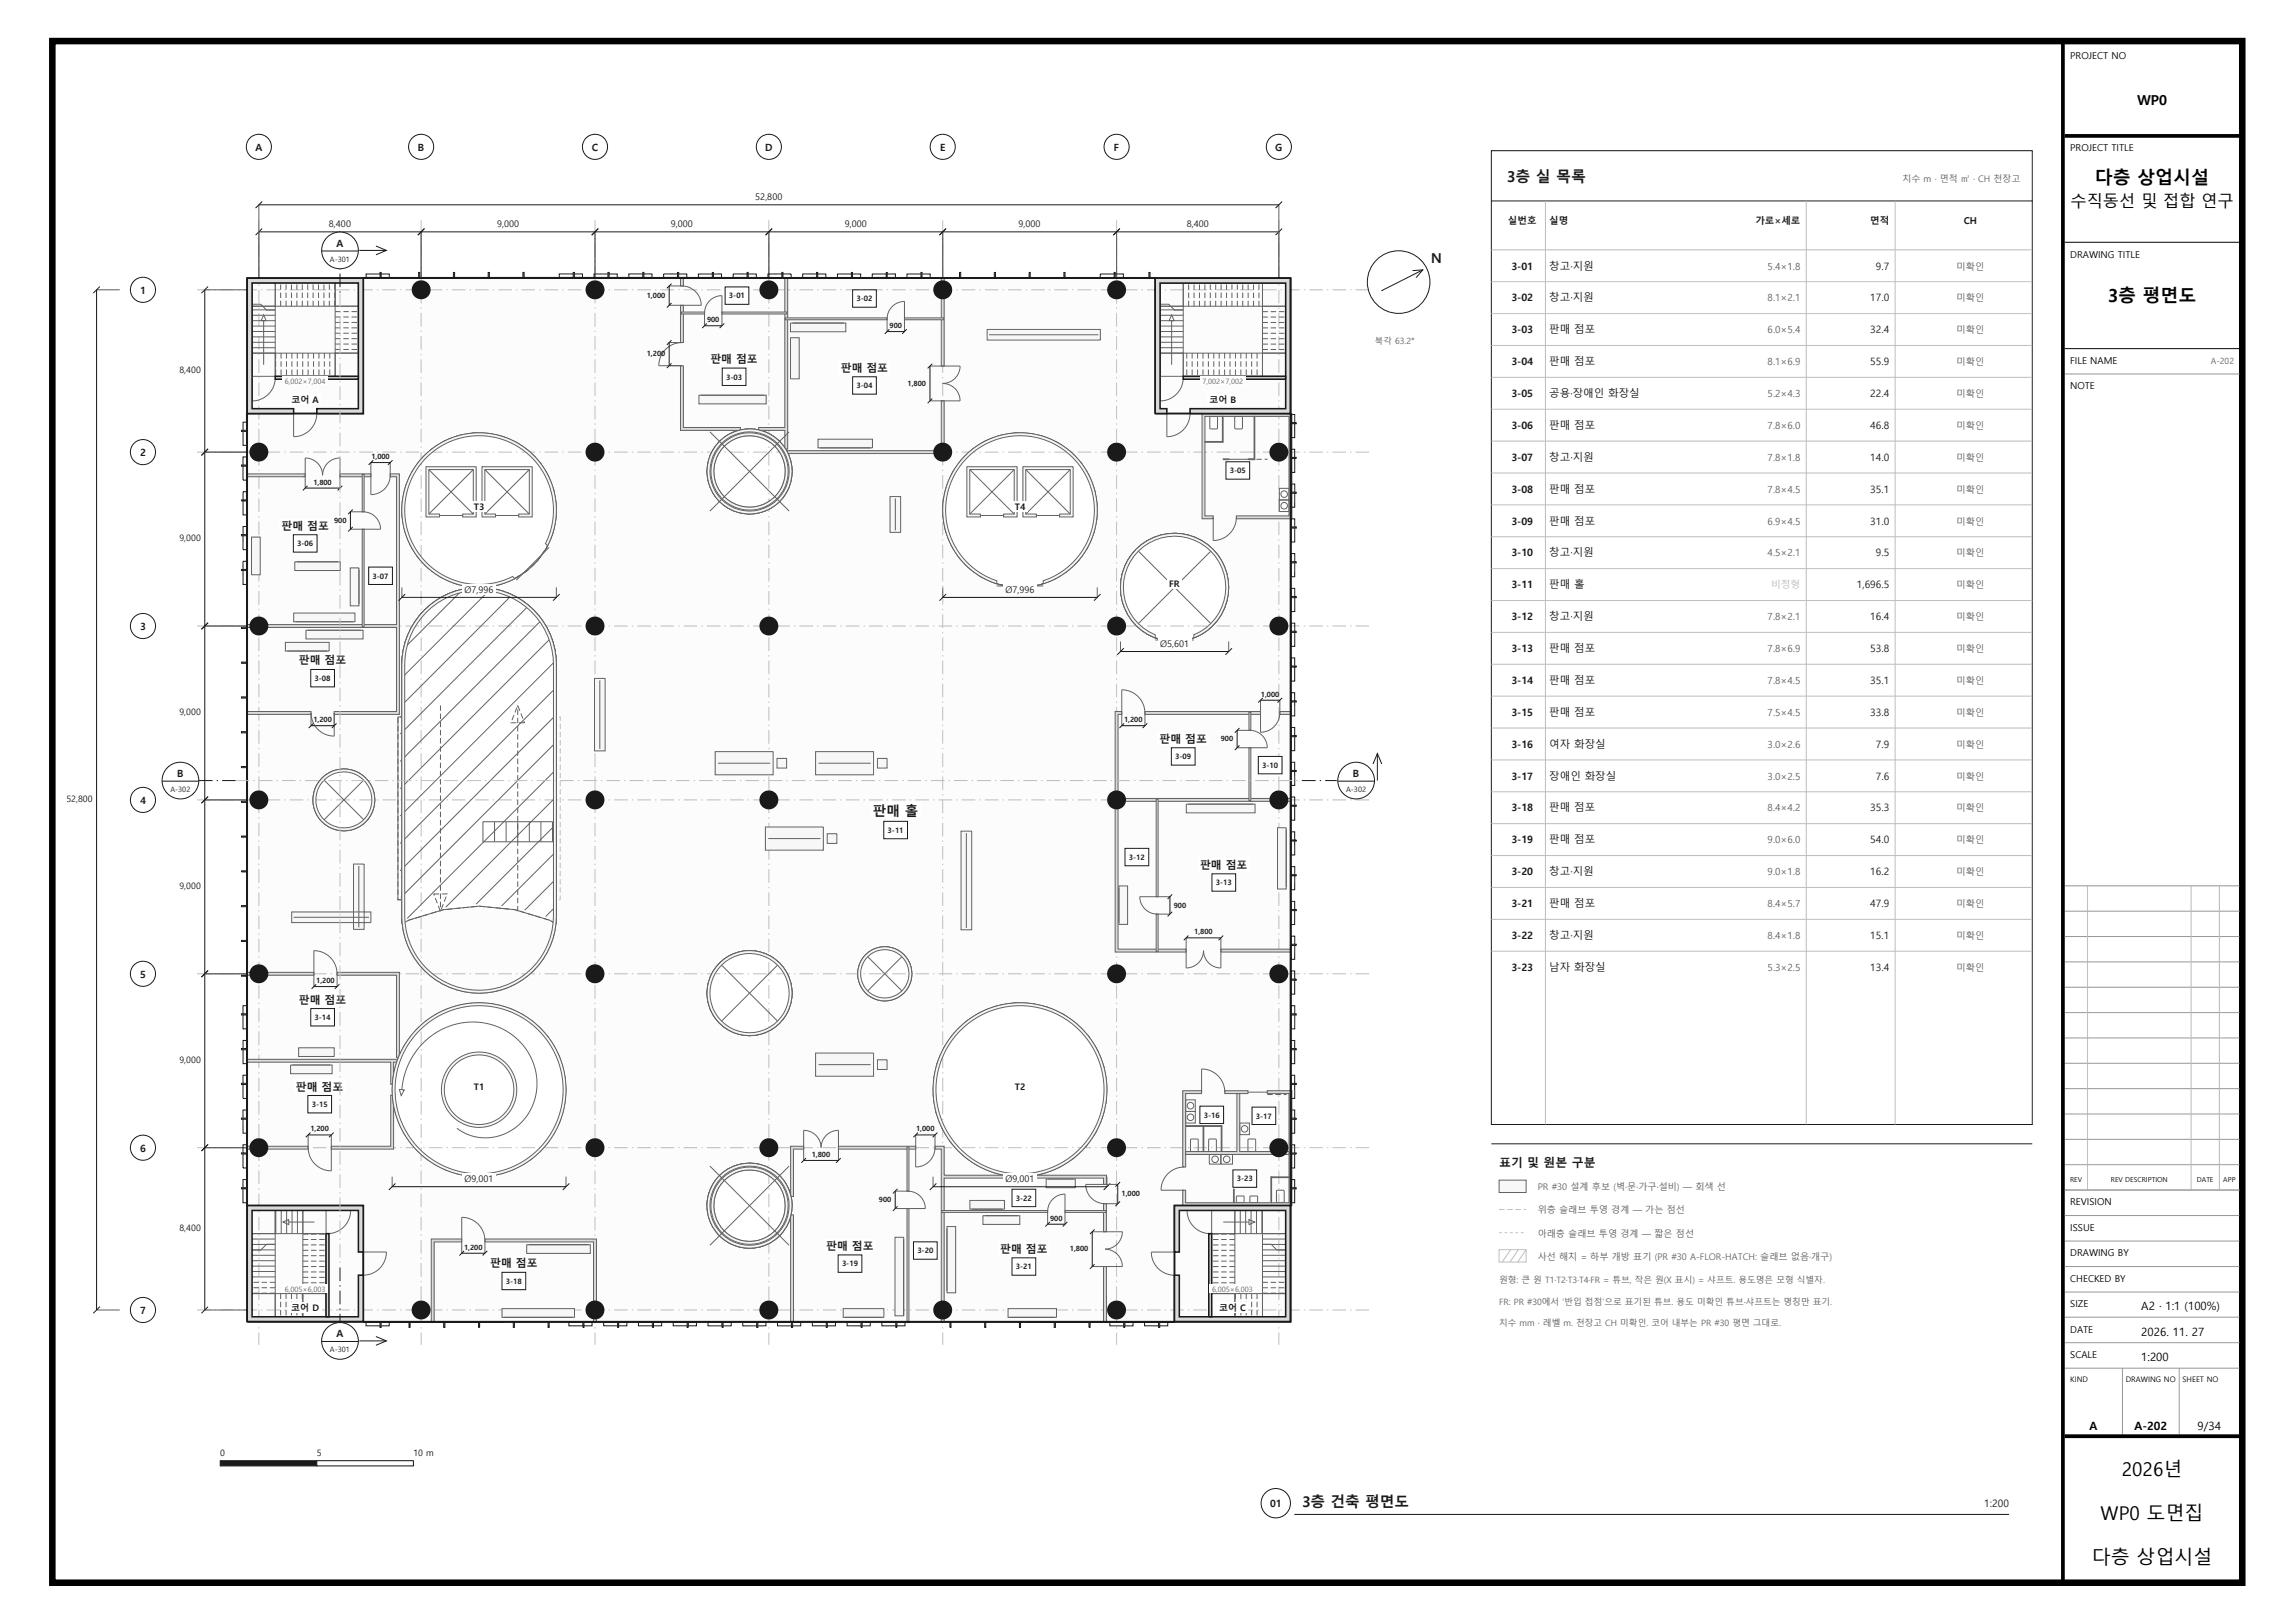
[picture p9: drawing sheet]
<svg xmlns="http://www.w3.org/2000/svg" width="594mm" height="420mm" viewBox="0 0 594 420" stroke-linecap="round" stroke-linejoin="round" font-family="sans-serif">
<defs><g id="words">
<text font-size="6" fill="#171b1c" x="536" y="398">A-202</text>
<g font-size="4.9">
<text x="549.1" y="382.1">2026년</text>
<text x="543.7" y="393.4">WP0 도면집</text>
<text x="541.4" y="404.8">다층 상업시설</text>
</g>
<g font-size="4.7">
<text x="542.2" y="47.7">다층 상업시설</text>
<text x="545.5" y="78.1">3층 평면도</text>
</g>
<text font-size="4.2" x="535.9" y="53.5">수직동선 및 접합 연구</text>
<g font-size="3.9" fill="#171b1c">
<text x="390" y="47">3층 실 목록</text>
<text x="536" y="63">다층 상업시설</text>
</g>
<text font-size="3.8" fill="#171b1c" x="337" y="390">3층 건축 평면도</text>
<text font-size="3.5" x="553.1" y="27.1">WP0</text>
<g font-size="3.5" fill="#171b1c">
<text x="370.4" y="68">N</text>
<text x="225.9" y="211.2">판매 홀</text>
</g>
<g font-size="3.3" fill="#171b1c">
<text x="536" y="96">3층 전체</text>
<text x="536" y="102">건축 평면도</text>
</g>
<text font-size="3.2" fill="#171b1c" x="536" y="297">독립 검수용</text>
<g font-size="3.1" fill="#171b1c">
<text x="388" y="302">표기 및 원본 구분</text>
<text x="536" y="327">1:200</text>
</g>
<g font-size="3">
<text x="554.2" y="339">A2 · 1:1 (100%)</text>
<text x="554.2" y="345.6">2026. 11. 27</text>
<text x="554.2" y="352.2">1:200</text>
<text x="540.8" y="370">A</text>
<text x="552.5" y="370">A-202</text>
<text x="568.8" y="370">9/34</text>
</g>
<text font-size="2.9" fill="#171b1c" x="536" y="366">2026. 11. 27</text>
<g font-size="2.8" fill="#171b1c">
<text x="183.9" y="93.9">판매 점포</text>
<text x="217.6" y="96.2">판매 점포</text>
<text x="72.9" y="137.1">판매 점포</text>
<text x="77.4" y="171.9">판매 점포</text>
<text x="300.1" y="192.2">판매 점포</text>
<text x="310.6" y="224.8">판매 점포</text>
<text x="77.4" y="259.7">판매 점포</text>
<text x="76.6" y="282.2">판매 점포</text>
<text x="213.9" y="323.5">판매 점포</text>
<text x="126.9" y="327.9">판매 점포</text>
<text x="258.9" y="324.2">판매 점포</text>
</g>
<g font-size="2.7" fill="#171b1c">
<text x="401" y="69.7">창고·지원</text>
<text x="401" y="78">창고·지원</text>
<text x="401" y="86.2">판매 점포</text>
<text x="401" y="94.5">판매 점포</text>
<text x="401" y="102.7">공용·장애인 화장실</text>
<text x="401" y="111">판매 점포</text>
<text x="401" y="119.2">창고·지원</text>
<text x="401" y="127.5">판매 점포</text>
<text x="401" y="135.7">판매 점포</text>
<text x="401" y="144">창고·지원</text>
<text x="401" y="152.2">판매 홀</text>
<text x="401" y="160.5">창고·지원</text>
<text x="401" y="168.7">판매 점포</text>
<text x="401" y="177">판매 점포</text>
<text x="401" y="185.2">판매 점포</text>
<text x="401" y="193.5">여자 화장실</text>
<text x="401" y="201.7">장애인 화장실</text>
<text x="401" y="210">판매 점포</text>
<text x="401" y="218.2">판매 점포</text>
<text x="401" y="226.5">창고·지원</text>
<text x="401" y="234.7">판매 점포</text>
<text x="401" y="243">창고·지원</text>
<text x="401" y="251.2">남자 화장실</text>
<text x="539.6" y="260">전층 평면</text>
</g>
<g font-size="2.6" fill="#171b1c">
<text x="66.1" y="39">A</text>
<text x="108.2" y="39">B</text>
<text x="153.2" y="39">C</text>
<text x="198" y="39">D</text>
<text x="243.3" y="39">E</text>
<text x="288.3" y="39">F</text>
<text x="330.1" y="39">G</text>
<text x="87.1" y="63.8">A</text>
<text x="391.2" y="69.7">3-01</text>
<text x="485.5" y="69.7">9.7</text>
<text x="36.3" y="76">1</text>
<text x="391.2" y="78">3-02</text>
<text x="484.1" y="78">17.0</text>
<text x="391.2" y="86.2">3-03</text>
<text x="484.1" y="86.2">32.4</text>
<text x="391.2" y="94.5">3-04</text>
<text x="484.1" y="94.5">55.9</text>
<text x="391.2" y="102.7">3-05</text>
<text x="484.1" y="102.7">22.4</text>
<text x="391.2" y="111">3-06</text>
<text x="484.1" y="111">46.8</text>
<text x="36.3" y="118">2</text>
<text x="391.2" y="119.2">3-07</text>
<text x="484.1" y="119.2">14.0</text>
<text x="391.2" y="127.5">3-08</text>
<text x="484.1" y="127.5">35.1</text>
<text x="391.2" y="135.7">3-09</text>
<text x="484.1" y="135.7">31.0</text>
<text x="391.2" y="144">3-10</text>
<text x="485.5" y="144">9.5</text>
<text x="391.2" y="152.2">3-11</text>
<text x="480.6" y="152.2">1,696.5</text>
<text x="391.2" y="160.5">3-12</text>
<text x="484.1" y="160.5">16.4</text>
<text x="36.3" y="163">3</text>
<text x="391.2" y="168.7">3-13</text>
<text x="484.1" y="168.7">53.8</text>
<text x="391.2" y="177">3-14</text>
<text x="484.1" y="177">35.1</text>
<text x="391.2" y="185.2">3-15</text>
<text x="484.1" y="185.2">33.8</text>
<text x="391.2" y="193.5">3-16</text>
<text x="485.5" y="193.5">7.9</text>
<text x="45.9" y="201">B</text>
<text x="350.2" y="201">B</text>
<text x="391.2" y="201.7">3-17</text>
<text x="485.5" y="201.7">7.6</text>
<text x="36.3" y="208">4</text>
<text x="391.2" y="210">3-18</text>
<text x="484.1" y="210">35.3</text>
<text x="391.2" y="218.2">3-19</text>
<text x="484.1" y="218.2">54.0</text>
<text x="391.2" y="226.5">3-20</text>
<text x="484.1" y="226.5">16.2</text>
<text x="391.2" y="234.7">3-21</text>
<text x="484.1" y="234.7">47.9</text>
<text x="391.2" y="243">3-22</text>
<text x="484.1" y="243">15.1</text>
<text x="391.2" y="251.2">3-23</text>
<text x="484.1" y="251.2">13.4</text>
<text x="36.3" y="253">5</text>
<text x="36.3" y="298">6</text>
<text x="536" y="335">A2 · 실제 크기 100%</text>
<text x="36.3" y="340">7</text>
<text x="87.1" y="346">A</text>
<text x="328.7" y="390">01</text>
<text x="513.6" y="390">1:200</text>
</g>
<g font-size="2.5">
<text x="535.8" y="15.3">PROJECT NO</text>
<text x="535.8" y="39.1">PROJECT TITLE</text>
<text x="535.8" y="66.7">DRAWING TITLE</text>
<text x="535.8" y="94.2">FILE NAME</text>
<text x="535.8" y="100.7">NOTE</text>
<text x="535.8" y="311.9">REVISION</text>
<text x="535.8" y="318.5">ISSUE</text>
<text x="535.8" y="325.1">DRAWING BY</text>
<text x="535.8" y="331.7">CHECKED BY</text>
<text x="535.8" y="338.3">SIZE</text>
<text x="535.8" y="344.8">DATE</text>
<text x="535.8" y="351.4">SCALE</text>
</g>
<g font-size="2.5" fill="#171b1c">
<text x="390.3" y="58">실번호</text>
<text x="401" y="58">실명</text>
<text x="454.3" y="58">가로×세로</text>
<text x="484.1" y="58">면적</text>
<text x="508.3" y="58">CH</text>
</g>
<g font-size="2.5" fill="#5e6366">
<text x="457.5" y="69.7">5.4×1.8</text>
<text x="457.5" y="78">8.1×2.1</text>
<text x="457.5" y="86.2">6.0×5.4</text>
<text x="457.5" y="94.5">8.1×6.9</text>
<text x="457.5" y="102.7">5.2×4.3</text>
<text x="457.5" y="111">7.8×6.0</text>
<text x="457.5" y="119.2">7.8×1.8</text>
<text x="457.5" y="127.5">7.8×4.5</text>
<text x="457.5" y="135.7">6.9×4.5</text>
<text x="457.5" y="144">4.5×2.1</text>
<text x="457.5" y="160.5">7.8×2.1</text>
<text x="457.5" y="168.7">7.8×6.9</text>
<text x="457.5" y="177">7.8×4.5</text>
<text x="457.5" y="185.2">7.5×4.5</text>
<text x="457.5" y="193.5">3.0×2.6</text>
<text x="457.5" y="201.7">3.0×2.5</text>
<text x="457.5" y="210">8.4×4.2</text>
<text x="457.5" y="218.2">9.0×6.0</text>
<text x="457.5" y="226.5">9.0×1.8</text>
<text x="457.5" y="234.7">8.4×5.7</text>
<text x="457.5" y="243">8.4×1.8</text>
<text x="457.5" y="251.2">5.3×2.5</text>
</g>
<text font-size="2.5" fill="#babfbf" x="458.4" y="152.2">비정형</text>
<g font-size="2.4" fill="#171b1c">
<text x="195.5" y="51.8">52,800</text>
<text x="85.1" y="58.9">8,400</text>
<text x="128.6" y="58.9">9,000</text>
<text x="173.6" y="58.9">9,000</text>
<text x="218.6" y="58.9">9,000</text>
<text x="263.6" y="58.9">9,000</text>
<text x="307.1" y="58.9">8,400</text>
<text x="120.2" y="153.4">Ø7,996</text>
<text x="260.2" y="153.4">Ø7,996</text>
<text x="300.2" y="167.4">Ø5,601</text>
<text x="120.2" y="305.9">Ø9,001</text>
<text x="260.2" y="306">Ø9,001</text>
</g>
<g font-size="2.4" fill="#5e6366">
<text x="506.4" y="69.7">미확인</text>
<text x="506.4" y="78">미확인</text>
<text x="506.4" y="86.2">미확인</text>
<text x="506.4" y="94.5">미확인</text>
<text x="506.4" y="102.7">미확인</text>
<text x="506.4" y="111">미확인</text>
<text x="506.4" y="119.2">미확인</text>
<text x="506.4" y="127.5">미확인</text>
<text x="506.4" y="135.7">미확인</text>
<text x="506.4" y="144">미확인</text>
<text x="506.4" y="152.2">미확인</text>
<text x="506.4" y="160.5">미확인</text>
<text x="506.4" y="168.7">미확인</text>
<text x="506.4" y="177">미확인</text>
<text x="506.4" y="185.2">미확인</text>
<text x="506.4" y="193.5">미확인</text>
<text x="506.4" y="201.7">미확인</text>
<text x="506.4" y="210">미확인</text>
<text x="506.4" y="218.2">미확인</text>
<text x="506.4" y="226.5">미확인</text>
<text x="506.4" y="234.7">미확인</text>
<text x="506.4" y="243">미확인</text>
<text x="506.4" y="251.2">미확인</text>
<text x="398" y="308">PR #30 설계 후보 (벽·문·가구·설비) — 회색 선</text>
<text x="398" y="314">위층 슬래브 투영 경계 — 가는 점선</text>
<text x="398" y="320">아래층 슬래브 투영 경계 — 짧은 점선</text>
<text x="398" y="326">사선 해치 = 하부 개방 표기 (PR #30 A-FLOR-HATCH: 슬래브 없음·개구)</text>
</g>
<g font-size="2.3" fill="#5e6366">
<text x="492.4" y="47">치수 m · 면적 ㎡ · CH 천장고</text>
<text x="388" y="332">원형: 큰 원 T1·T2·T3·T4·FR = 튜브, 작은 원(X 표시) = 샤프트. 용도명은 모형 식별자.</text>
<text x="388" y="337.6">FR: PR #30에서 ‘반입 접점’으로 표기된 튜브. 용도 미확인 튜브·샤프트는 명칭만 표기.</text>
<text x="388" y="343.2">치수 mm · 레벨 m. 천장고 CH 미확인. 코어 내부는 PR #30 평면 그대로.</text>
</g>
<g font-size="2.3" fill="#171b1c">
<text x="46.4" y="96.5">8,400</text>
<text x="75.4" y="104.3">코어 A</text>
<text x="313" y="104.3">코어 B</text>
<text x="122.7" y="132">T3</text>
<text x="262.6" y="132">T4</text>
<text x="46.4" y="140">9,000</text>
<text x="302.6" y="152">FR</text>
<text x="46.4" y="185">9,000</text>
<text x="17.2" y="207.5">52,800</text>
<text x="46.4" y="230">9,000</text>
<text x="46.4" y="275">9,000</text>
<text x="122.6" y="282">T1</text>
<text x="262.6" y="282">T2</text>
<text x="46.4" y="318.5">8,400</text>
<text x="75.4" y="339.3">코어 D</text>
<text x="315.5" y="339.3">코어 C</text>
<text x="57" y="376.9">0</text>
<text x="82" y="376.9">5</text>
<text x="107" y="376.9">10 m</text>
</g>
<g font-size="2.2" fill="#5e6366">
<text x="355.9" y="89">북각 63.2°</text>
<text x="572.2" y="94.2">A-202</text>
</g>
<g font-size="2.1" fill="#5e6366">
<text x="536" y="51">PROJECT TITLE</text>
<text x="536" y="247">REVISION</text>
<text x="536" y="281">ISSUE</text>
<text x="536" y="351">DATE</text>
<text x="536" y="382">DRAWING NO.</text>
</g>
<g font-size="2">
<text x="535.8" y="357.6">KIND</text>
<text x="550.2" y="357.6">DRAWING NO</text>
<text x="564.9" y="357.6">SHEET NO</text>
</g>
<g font-size="1.9" fill="#171b1c">
<text x="85.4" y="67.7">A-301</text>
<text x="167.4" y="77.1">1,000</text>
<text x="188.7" y="77.2">3-01</text>
<text x="221.7" y="78">3-02</text>
<text x="183" y="83.4">900</text>
<text x="230.2" y="84.9">900</text>
<text x="167.4" y="92.2">1,200</text>
<text x="187.9" y="98.2">3-03</text>
<text x="221.7" y="100.5">3-04</text>
<text x="234.9" y="99.8">1,800</text>
<text x="96.1" y="118.8">1,000</text>
<text x="81.1" y="125.4">1,800</text>
<text x="318.3" y="122.5">3-05</text>
<text x="86.5" y="135.3">900</text>
<text x="76.9" y="141.4">3-06</text>
<text x="96.4" y="149.7">3-07</text>
<text x="81.4" y="176.2">3-08</text>
<text x="326.4" y="180.3">1,000</text>
<text x="81.1" y="186.9">1,200</text>
<text x="291" y="186.9">1,200</text>
<text x="316" y="191.9">900</text>
<text x="304.2" y="196.5">3-09</text>
<text x="326.7" y="198.7">3-10</text>
<text x="44.1" y="204.9">A-302</text>
<text x="348.4" y="204.9">A-302</text>
<text x="229.7" y="215.5">3-11</text>
<text x="292.2" y="222.5">3-12</text>
<text x="314.7" y="229.1">3-13</text>
<text x="303.8" y="234.9">900</text>
<text x="309.1" y="241.8">1,800</text>
<text x="81.9" y="254.4">1,200</text>
<text x="81.4" y="264">3-14</text>
<text x="80.7" y="286.5">3-15</text>
<text x="80.4" y="292.8">1,200</text>
<text x="237.1" y="292.8">1,000</text>
<text x="311.6" y="289.2">3-16</text>
<text x="325.1" y="289.5">3-17</text>
<text x="210.1" y="299.4">1,800</text>
<text x="320.1" y="305.7">3-23</text>
<text x="227.5" y="311.1">900</text>
<text x="262.9" y="310.7">3-22</text>
<text x="290.3" y="309.6">1,000</text>
<text x="271.8" y="315.9">900</text>
<text x="120.1" y="323.4">1,200</text>
<text x="276.9" y="323.9">1,800</text>
<text x="217.9" y="327.7">3-19</text>
<text x="237.4" y="324.4">3-20</text>
<text x="262.9" y="328.5">3-21</text>
<text x="130.9" y="332.2">3-18</text>
<text x="85.4" y="349.9">A-301</text>
</g>
<g font-size="1.9" fill="#5e6366">
<text x="73.7" y="99.3">6,002×7,004</text>
<text x="311.2" y="99.3">7,002×7,002</text>
<text x="73.7" y="334.3">6,005×6,003</text>
<text x="313.7" y="334.3">6,005×6,003</text>
</g>
<g font-size="1.8">
<text x="535.8" y="306">REV</text>
<text x="546.3" y="306">REV DESCRIPTION</text>
<text x="568.6" y="306">DATE</text>
<text x="575.4" y="306">APP</text>
</g>
</g></defs>
<path d="M13.6 10.6h566.7v399h-566.7z" fill="none" stroke="#000" stroke-width="1.7" stroke-linecap="butt"/>
<path d="M533.9 11.3v397.6M534.4 35.2h45.2M534.4 371.7h45.2" fill="none" stroke="#000" stroke-width=".97" stroke-linecap="butt"/>
<path d="M534.4 62.7h45.2M534.4 90.2h45.2" fill="none" stroke="#000" stroke-width=".26"/>
<g fill="none" stroke="#989898" stroke-width=".26">
<path d="M534.4 96.8h45.2M534.4 229.2h45.2M534.4 235.8h45.2M534.4 242.4h45.2M534.4 248.9h45.2M534.4 255.5h45.2M534.4 262h45.2M534.4 268.6h45.2M534.4 275.2h45.2M534.4 281.7h45.2M534.4 288.3h45.2M534.4 294.8h45.2"/>
<path d="M534.4 301.4h45.2M534.4 308h45.2M534.4 314.6h45.2M534.4 321.2h45.2M534.4 327.8h45.2M534.4 334.4h45.2M534.4 340.9h45.2M534.4 347.5h45.2M534.4 354.1h45.2M549.3 354.1v17.2M564 354.1v17.2"/>
</g>
<path d="M540.3 229.2v78.8M567.1 229.2v78.8M574.4 229.2v78.8" fill="none" stroke="#bababa" stroke-width=".26"/>
<path d="M64 72h270v270h-270zM109.9 157.9a20 20 0 0 0-5.9 14.1v13.5h-1v47.3h1l.1 6.2 1.7-.9 8.9-2.7 9.3-.9 9.3 .9 8.9 2.7 1.7 .9 .1-67a20 20 0 0 0-12.3-18.5 20 20 0 0 0-21.8 4.4zM107.8 266.5l-2.1 3.2a12.6 12.6 0 0 0-3.3 8 12.7 12.7 0 0 0 0 8.6 12.8 12.8 0 0 0 3.3 8 12.7 12.7 0 0 0 6 6.1 12.7 12.7 0 0 0 8 3.2l4.7 .8 3.9-.8a12.7 12.7 0 0 0 8-3.3 12.6 12.6 0 0 0 6-6 12.7 12.7 0 0 0 3.3-8l.8-4.7-.8-3.9a12.8 12.8 0 0 0-3.3-8 12.8 12.8 0 0 0-6-6 12.7 12.7 0 0 0-8-3.3 12.7 12.7 0 0 0-8.6 0 12.8 12.8 0 0 0-8 3.3l-3.1 2.1zM246.9 267.3a22.4 22.4 0 0 0 8.7 35.5 22.4 22.4 0 0 0 30.8-19.6 22.4 22.4 0 0 0-28.4-22.9 25 25 0 0 0-11.1 7zM244 132.1a20 20 0 0 0 40 0 20 20 0 0 0-40 0zM108.8 119a20 20 0 0 0 7.7 31.5 20 20 0 0 0 27.4-17.4 20 20 0 0 0-25.2-20.4 22.3 22.3 0 0 0-9.9 6.3zM183 312a11 11 0 0 0 22 0 11 11 0 0 0-22 0zM183 257a11 11 0 0 0 22 0 11 11 0 0 0-22 0zM222 252a7 7 0 0 0 14 0 7 7 0 0 0-14 0zM81 207a8 8 0 0 0 16 0 8 8 0 0 0-16 0zM290 152a14 14 0 0 0 28 0 14 14 0 0 0-28 0zM183 122a11 11 0 0 0 22 0 11 11 0 0 0-22 0z" fill-rule="evenodd" fill="#fcfcfc"/>
<path d="M104 186.2v45.9M104.2 239.7l.2 1.2M144.7 232.8h.3v-47.3h-.3M104.4 240.9a20 20 0 0 0 20.2 16.1 20 20 0 0 0 19.2-17.3" fill="none" stroke="#babfbf" stroke-width=".26" stroke-dasharray="1.4 .7" stroke-linecap="butt"/>
<path d="M104 186.2v40.8h-.3" fill="none" stroke="#babfbf" stroke-width=".26" stroke-dasharray=".7 .7" stroke-linecap="butt"/>
<path d="M205 122a11 11 0 0 1-16.1 9.6 11 11 0 0 1-1.1-18.7 11 11 0 0 1 17.1 7.7l.1 1.4M136.3 147.8a20 20 0 0 1-31.1-9.1 20 20 0 0 1 18.6-26.6 20 20 0 0 1 19.2 26.1 22.5 22.5 0 0 1-6.7 9.6M279.2 145a20 20 0 0 1-32.3-2.8 20 20 0 0 1 13.1-29.7 20 20 0 0 1 23.9 21.9 22.4 22.4 0 0 1-4.7 10.6M317.5 148.4a14 14 0 0 1-16.6 17.2 14 14 0 0 1-7.6-22.7 14 14 0 0 1 23.6 3.8l.6 1.7M104.1 239l-.1-6.2h-1v-47.3h1v-13.5a20 20 0 0 1 20-20 20 20 0 0 1 20 20l-.1 67-1.7-.9-8.9-2.7-9.3-.9-9.3 .9-8.9 2.7-1.7 .9M205 257a11 11 0 0 1-15.8 9.9 11 11 0 0 1-1.9-18.5 11 11 0 0 1 17.5 6.5l.2 2.1M139.5 265.8l.8 .8 2 3.1a12.8 12.8 0 0 1 3.3 8l.8 3.9-.8 4.7a12.7 12.7 0 0 1-3.3 8 12.6 12.6 0 0 1-6 6 12.7 12.7 0 0 1-8 3.3l-3.9 .8-4.7-.8a12.7 12.7 0 0 1-8-3.2 12.7 12.7 0 0 1-6-6.1 12.8 12.8 0 0 1-3.3-8 12.7 12.7 0 0 1 0-8.6 12.6 12.6 0 0 1 3.3-8 12.7 12.7 0 0 1 6-6 12.8 12.8 0 0 1 8-3.3 12.7 12.7 0 0 1 8.6 0 12.7 12.7 0 0 1 8 3.3l3.2 2.1M286.3 284.7a22.4 22.4 0 0 1-32 17.5 22.4 22.4 0 0 1-6.3-35.9 22.4 22.4 0 0 1 36.1 5.6 25.6 25.6 0 0 1 2.2 12.8M204.9 310.6a11 11 0 0 1-14.6 11.8 11 11 0 0 1-3.8-18.4 11 11 0 0 1 18.1 5.2l.3 1.4" fill="none" stroke="#5e6366" stroke-width=".26" stroke-dasharray="1.4 .7" stroke-linecap="butt"/>
<path d="M67 57v291" fill="none" stroke="#babfbf" stroke-width=".26" stroke-dasharray="3.5 1.1 .4 1.1" stroke-linecap="butt"/>
<circle cx="67" cy="38" r="3.3" fill="#fff" stroke="#171b1c" stroke-width=".26"/>
<path d="M109 57v291" fill="none" stroke="#babfbf" stroke-width=".26" stroke-dasharray="3.5 1.1 .4 1.1" stroke-linecap="butt"/>
<circle cx="109" cy="38" r="3.3" fill="#fff" stroke="#171b1c" stroke-width=".26"/>
<path d="M154 57v291" fill="none" stroke="#babfbf" stroke-width=".26" stroke-dasharray="3.5 1.1 .4 1.1" stroke-linecap="butt"/>
<circle cx="154" cy="38" r="3.3" fill="#fff" stroke="#171b1c" stroke-width=".26"/>
<path d="M199 57v291" fill="none" stroke="#babfbf" stroke-width=".26" stroke-dasharray="3.5 1.1 .4 1.1" stroke-linecap="butt"/>
<circle cx="199" cy="38" r="3.3" fill="#fff" stroke="#171b1c" stroke-width=".26"/>
<path d="M244 57v291" fill="none" stroke="#babfbf" stroke-width=".26" stroke-dasharray="3.5 1.1 .4 1.1" stroke-linecap="butt"/>
<circle cx="244" cy="38" r="3.3" fill="#fff" stroke="#171b1c" stroke-width=".26"/>
<path d="M289 57v291" fill="none" stroke="#babfbf" stroke-width=".26" stroke-dasharray="3.5 1.1 .4 1.1" stroke-linecap="butt"/>
<circle cx="289" cy="38" r="3.3" fill="#fff" stroke="#171b1c" stroke-width=".26"/>
<path d="M331 57v291" fill="none" stroke="#babfbf" stroke-width=".26" stroke-dasharray="3.5 1.1 .4 1.1" stroke-linecap="butt"/>
<circle cx="331" cy="38" r="3.3" fill="#fff" stroke="#171b1c" stroke-width=".26"/>
<path d="M51 339h304" fill="none" stroke="#babfbf" stroke-width=".26" stroke-dasharray="3.5 1.1 .4 1.1" stroke-linecap="butt"/>
<circle cx="37" cy="339" r="3.3" fill="#fff" stroke="#171b1c" stroke-width=".26"/>
<path d="M51 297h304" fill="none" stroke="#babfbf" stroke-width=".26" stroke-dasharray="3.5 1.1 .4 1.1" stroke-linecap="butt"/>
<circle cx="37" cy="297" r="3.3" fill="#fff" stroke="#171b1c" stroke-width=".26"/>
<path d="M51 252h304" fill="none" stroke="#babfbf" stroke-width=".26" stroke-dasharray="3.5 1.1 .4 1.1" stroke-linecap="butt"/>
<circle cx="37" cy="252" r="3.3" fill="#fff" stroke="#171b1c" stroke-width=".26"/>
<path d="M51 207h304" fill="none" stroke="#babfbf" stroke-width=".26" stroke-dasharray="3.5 1.1 .4 1.1" stroke-linecap="butt"/>
<circle cx="37" cy="207" r="3.3" fill="#fff" stroke="#171b1c" stroke-width=".26"/>
<path d="M51 162h304" fill="none" stroke="#babfbf" stroke-width=".26" stroke-dasharray="3.5 1.1 .4 1.1" stroke-linecap="butt"/>
<circle cx="37" cy="162" r="3.3" fill="#fff" stroke="#171b1c" stroke-width=".26"/>
<path d="M51 117h304" fill="none" stroke="#babfbf" stroke-width=".26" stroke-dasharray="3.5 1.1 .4 1.1" stroke-linecap="butt"/>
<circle cx="37" cy="117" r="3.3" fill="#fff" stroke="#171b1c" stroke-width=".26"/>
<path d="M51 75h304" fill="none" stroke="#babfbf" stroke-width=".26" stroke-dasharray="3.5 1.1 .4 1.1" stroke-linecap="butt"/>
<circle cx="37" cy="75" r="3.3" fill="#fff" stroke="#171b1c" stroke-width=".26"/>
<path d="M67 60v12M109 60v12" fill="none" stroke="#5e6366" stroke-width=".26"/>
<path d="M67 60h42M67.8 59.2l-1.7 1.6M109.9 59.2l-1.8 1.6" fill="none" stroke="#171b1c" stroke-width=".26"/>
<path d="M84.6 56.5h6.8v2.8h-6.8z" fill="#fff"/>
<path d="M109 60v12M154 60v12" fill="none" stroke="#5e6366" stroke-width=".26"/>
<path d="M109 60h45M109.9 59.2l-1.8 1.6M154.9 59.2l-1.8 1.6" fill="none" stroke="#171b1c" stroke-width=".26"/>
<path d="M128.1 56.5h6.8v2.8h-6.8z" fill="#fff"/>
<path d="M154 60v12M199 60v12" fill="none" stroke="#5e6366" stroke-width=".26"/>
<path d="M154 60h45M154.9 59.2l-1.8 1.6M199.9 59.2l-1.7 1.6" fill="none" stroke="#171b1c" stroke-width=".26"/>
<path d="M173.1 56.5h6.8v2.8h-6.8z" fill="#fff"/>
<path d="M199 60v12M244 60v12" fill="none" stroke="#5e6366" stroke-width=".26"/>
<path d="M199 60h45M199.9 59.2l-1.7 1.6M244.8 59.2l-1.7 1.6" fill="none" stroke="#171b1c" stroke-width=".26"/>
<path d="M218.1 56.5h6.8v2.8h-6.8z" fill="#fff"/>
<path d="M244 60v12M289 60v12" fill="none" stroke="#5e6366" stroke-width=".26"/>
<path d="M244 60h45M244.8 59.2l-1.7 1.6M289.9 59.2l-1.7 1.6" fill="none" stroke="#171b1c" stroke-width=".26"/>
<path d="M263.1 56.5h6.8v2.8h-6.8z" fill="#fff"/>
<path d="M289 60v12M331 60v12" fill="none" stroke="#5e6366" stroke-width=".26"/>
<path d="M289 60h42M289.9 59.2l-1.7 1.6M331.9 59.2l-1.7 1.6" fill="none" stroke="#171b1c" stroke-width=".26"/>
<path d="M306.6 56.5h6.8v2.8h-6.8z" fill="#fff"/>
<path d="M67 53v19M331 53v19" fill="none" stroke="#5e6366" stroke-width=".26"/>
<path d="M67 53h264M67.8 52.2l-1.7 1.6M331.9 52.2l-1.7 1.6" fill="none" stroke="#171b1c" stroke-width=".26"/>
<path d="M194.9 49.5h8.2v2.8h-8.2z" fill="#fff"/>
<path d="M53 297h11M53 339h11" fill="none" stroke="#5e6366" stroke-width=".26"/>
<path d="M53 297v42M53.9 296.1l-1.8 1.7M53.9 338.2l-1.8 1.6" fill="none" stroke="#171b1c" stroke-width=".26"/>
<path d="M45.9 316.2h6.7v2.7h-6.7z" fill="#fff"/>
<path d="M53 252h11M53 297h11" fill="none" stroke="#5e6366" stroke-width=".26"/>
<path d="M53 252v45M53.9 251.2l-1.8 1.7M53.9 296.1l-1.8 1.7" fill="none" stroke="#171b1c" stroke-width=".26"/>
<path d="M45.9 272.7h6.7v2.7h-6.7z" fill="#fff"/>
<path d="M53 207h11M53 252h11" fill="none" stroke="#5e6366" stroke-width=".26"/>
<path d="M53 207v45M53.9 206.1l-1.8 1.7M53.9 251.2l-1.8 1.7" fill="none" stroke="#171b1c" stroke-width=".26"/>
<path d="M45.9 227.7h6.7v2.7h-6.7z" fill="#fff"/>
<path d="M53 162h11M53 207h11" fill="none" stroke="#5e6366" stroke-width=".26"/>
<path d="M53 162v45M53.9 161.2l-1.8 1.7M53.9 206.1l-1.8 1.7" fill="none" stroke="#171b1c" stroke-width=".26"/>
<path d="M45.9 182.7h6.7v2.7h-6.7z" fill="#fff"/>
<path d="M53 117h11M53 162h11" fill="none" stroke="#5e6366" stroke-width=".26"/>
<path d="M53 117v45M53.9 116.1l-1.8 1.7M53.9 161.2l-1.8 1.7" fill="none" stroke="#171b1c" stroke-width=".26"/>
<path d="M45.9 137.7h6.7v2.7h-6.7z" fill="#fff"/>
<path d="M53 75h11M53 117h11" fill="none" stroke="#5e6366" stroke-width=".26"/>
<path d="M53 75v42M53.9 74.1l-1.8 1.7M53.9 116.1l-1.8 1.7" fill="none" stroke="#171b1c" stroke-width=".26"/>
<path d="M45.9 94.2h6.7v2.7h-6.7z" fill="#fff"/>
<path d="M25 75h6M25 339h6" fill="none" stroke="#5e6366" stroke-width=".26"/>
<path d="M25 75v264M25.8 74.1l-1.6 1.7M25.8 338.2l-1.6 1.6" fill="none" stroke="#171b1c" stroke-width=".26"/>
<path d="M16.6 205.2h8v2.7h-8z" fill="#fff"/>
<g fill="none" stroke="#5e6366" stroke-width=".26">
<path d="M108.8 119a20 20 0 0 1 32.3 2.9 20 20 0 0 1-13.1 29.6 20 20 0 0 1-23.9-21.9 22.5 22.5 0 0 1 4.7-10.6zM248.8 119a20 20 0 0 1 32.3 2.8 20 20 0 0 1-13 29.7 20 20 0 0 1-24-21.9 22.5 22.5 0 0 1 4.7-10.6zM109.9 157.9a20 20 0 0 1 21.8-4.4 20 20 0 0 1 12.3 18.5l-.1 67-1.7-.9-8.9-2.7-9.3-.9-9.3 .9-8.9 2.7-1.7 .9-.1-6.2h-1v-47.3h1v-13.5a20 20 0 0 1 5.9-14.1zM119.1 153.3l-13.9 13.8M126.6 152.8l-22 22M132.1 154.4l-27.5 27.5M136.4 157.1l-32.8 32.9M139.8 160.8l-36.2 36.2M142.2 165.5l-38.6 38.6M143.4 171.4l-39.8 39.8M143.4 178.5l-39.8 39.8M143.4 199.7l-38 38"/>
<path d="M143.4 192.6l-39.7 39.6M143.4 185.5l-39.8 39.8M143.4 213.8l-20.2 20.2M143.4 206.7l-28 28M143.4 235l-2.2 2.2M143.4 228l-7.6 7.5M143.4 220.9l-13.6 13.6M107.8 266.5l.8-.7 3.1-2.1a12.8 12.8 0 0 1 8-3.3 12.7 12.7 0 0 1 8.6 0 12.7 12.7 0 0 1 8 3.3 12.8 12.8 0 0 1 6 6 12.8 12.8 0 0 1 3.3 8l.8 3.9-.8 4.7a12.7 12.7 0 0 1-3.3 8 12.6 12.6 0 0 1-6 6 12.7 12.7 0 0 1-8 3.3l-3.9 .8-4.7-.8a12.7 12.7 0 0 1-8-3.2 12.7 12.7 0 0 1-6-6.1 12.8 12.8 0 0 1-3.3-8 12.7 12.7 0 0 1 0-8.6 12.6 12.6 0 0 1 3.3-8zM246.9 267.3a22.4 22.4 0 0 1 30.5-3.2 22.4 22.4 0 0 1 5.3 30.2 22.4 22.4 0 0 1-29.8 7.3 22.7 22.7 0 0 1-6-34.3z"/>
<circle cx="194" cy="122" r="11"/>
<circle cx="304" cy="152" r="14"/>
<circle cx="89" cy="207" r="8"/>
<circle cx="194" cy="257" r="11"/>
<circle cx="229" cy="252" r="7"/>
<circle cx="194" cy="312" r="11"/>
</g>
<path d="M180.9 102.3h17.4v2.2h-17.4z" fill-rule="evenodd" fill="#f6f7f7" stroke="#5e6366" stroke-width=".26"/>
<path d="M181.4 102.3h16.4" fill="none" stroke="#5e6366" stroke-width=".26"/>
<g fill="#f6f7f7" stroke="#5e6366" stroke-width=".26">
<path d="M204.6 87.4h2.2v10.6h-2.2z" fill-rule="evenodd"/>
<path d="M211.7 113.6h14.1v2.3h-14.1z" fill-rule="evenodd"/>
<path d="M204.6 83.6h14.3v2.3h-14.3z" fill-rule="evenodd"/>
</g>
<path d="M204.6 87.9v9.6M205.1 83.6h13.3M212.2 115.9h13.1" fill="none" stroke="#5e6366" stroke-width=".26"/>
<g fill="#f6f7f7" stroke="#5e6366" stroke-width=".26">
<path d="M76 158.7h15.9v2.2h-15.9z" fill-rule="evenodd"/>
<path d="M90.7 147h2.2v9.8h-2.2z" fill-rule="evenodd"/>
<path d="M76.3 145.4h11.8v2.2h-11.8z" fill-rule="evenodd"/>
<path d="M65.1 139h2.3v9.7h-2.3z" fill-rule="evenodd"/>
</g>
<path d="M65.1 139.5v8.7M76.8 145.4h10.8M92.9 147.5v8.8M76.5 160.9h14.9" fill="none" stroke="#5e6366" stroke-width=".26"/>
<g fill="#f6f7f7" stroke="#5e6366" stroke-width=".26">
<path d="M79.2 163.1h14.8v2.2h-14.8z" fill-rule="evenodd"/>
<path d="M73.9 166.2h11.3v2.3h-11.3z" fill-rule="evenodd"/>
</g>
<path d="M74.4 168.5h10.3M79.7 163.1h13.8" fill="none" stroke="#5e6366" stroke-width=".26"/>
<g fill="#f6f7f7" stroke="#5e6366" stroke-width=".26">
<path d="M75.5 236h16v2.8h-16z" fill-rule="evenodd"/>
<path d="M91.5 223.6h2.7v12.4h-2.7z" fill-rule="evenodd"/>
<path d="M94.2 236h1.8v2.8h-1.8z" fill-rule="evenodd"/>
<path d="M91.5 238.8h2.7v1.7h-2.7z" fill-rule="evenodd"/>
<path d="M198.1 214h15v6h-15z" fill-rule="evenodd"/>
<path d="M185.1 194.5h15v6h-15z" fill-rule="evenodd"/>
<path d="M201.1 196.3h2.5v2.5h-2.5z" fill-rule="evenodd"/>
<path d="M153.9 175.6h2.7v18.7h-2.7z" fill-rule="evenodd"/>
<path d="M211.1 272.5h15v6h-15z" fill-rule="evenodd"/>
<path d="M227.1 274.3h2.5v2.5h-2.5z" fill-rule="evenodd"/>
<path d="M248.7 215.1h2.8v25.5h-2.8z" fill-rule="evenodd"/>
<path d="M214.1 215.8h2.5v2.5h-2.5z" fill-rule="evenodd"/>
<path d="M211.1 194.5h15v6h-15z" fill-rule="evenodd"/>
<path d="M227.1 196.3h2.5v2.5h-2.5z" fill-rule="evenodd"/>
<path d="M230.4 128.5h2.7v9.3h-2.7z" fill-rule="evenodd"/>
<path d="M255.5 85.3h29.3v2.7h-29.3z" fill-rule="evenodd"/>
</g>
<path d="M256 86.6h28.3M231.7 129v8.3M155.3 176.1v17.7M185.9 197.5h13.5M211.9 197.5h13.5M198.9 217h13.5M250.1 215.6v24.5M76 237.4h19.5M92.9 224.1v15.9M211.9 275.5h13.5" fill="none" stroke="#5e6366" stroke-width=".26"/>
<path d="M289.6 229.3h2.2v9.9h-2.2z" fill-rule="evenodd" fill="#f6f7f7" stroke="#5e6366" stroke-width=".26"/>
<path d="M289.6 229.8v8.9" fill="none" stroke="#5e6366" stroke-width=".26"/>
<g fill="#f6f7f7" stroke="#5e6366" stroke-width=".26">
<path d="M307 208.1h17.8v2.2h-17.8z" fill-rule="evenodd"/>
<path d="M330.6 214.2h2.3v15.9h-2.3z" fill-rule="evenodd"/>
</g>
<path d="M307.5 208.1h16.8M332.9 214.7v14.9" fill="none" stroke="#5e6366" stroke-width=".26"/>
<path d="M77.3 271.2h9.2v2.2h-9.2z" fill-rule="evenodd" fill="#f6f7f7" stroke="#5e6366" stroke-width=".26"/>
<path d="M77.8 273.4h8.2" fill="none" stroke="#5e6366" stroke-width=".26"/>
<path d="M75.2 275.6h10.8v2.3h-10.8z" fill-rule="evenodd" fill="#f6f7f7" stroke="#5e6366" stroke-width=".26"/>
<path d="M75.7 275.6h9.8" fill="none" stroke="#5e6366" stroke-width=".26"/>
<g fill="#f6f7f7" stroke="#5e6366" stroke-width=".26">
<path d="M129.9 338.7h18.8v2.2h-18.8z" fill-rule="evenodd"/>
<path d="M136.3 322.1h16.5v2.3h-16.5z" fill-rule="evenodd"/>
</g>
<path d="M136.8 322.1h15.5M130.4 340.9h17.8" fill="none" stroke="#5e6366" stroke-width=".26"/>
<g fill="#f6f7f7" stroke="#5e6366" stroke-width=".26">
<path d="M218.2 338.7h10.6v2.2h-10.6z" fill-rule="evenodd"/>
<path d="M231.7 320.2h2.2v20.3h-2.2z" fill-rule="evenodd"/>
</g>
<path d="M233.9 320.7v19.8M218.7 340.9h9.6" fill="none" stroke="#5e6366" stroke-width=".26"/>
<g fill="#f6f7f7" stroke="#5e6366" stroke-width=".26">
<path d="M245.1 317.4h2.2v17.2h-2.2z" fill-rule="evenodd"/>
<path d="M260.9 338.7h12.5v2.2h-12.5z" fill-rule="evenodd"/>
<path d="M254.4 314.6h9.6v2.2h-9.6z" fill-rule="evenodd"/>
</g>
<path d="M245.1 317.9v16.2M254.9 314.6h8.6M261.4 340.9h11.5" fill="none" stroke="#5e6366" stroke-width=".26"/>
<g fill="#f6f7f7" stroke="#5e6366" stroke-width=".26">
<path d="M270.8 305.1h7.5v2.2h-7.5z" fill-rule="evenodd"/>
<path d="M251 310.7h9v2.2h-9z" fill-rule="evenodd"/>
</g>
<g fill="none" stroke="#5e6366" stroke-width=".26">
<path d="M65.2 79.2h6v12.2h-6zM65.2 73.2h6v6h-6zM65.2 78.7h2.3l1.5 1.5h2.2M71.2 73.2h15.6v6h-15.6zM86.8 79.2h6v12.2h-6zM86.8 73.2h6v6h-6zM300.2 79.3h6v12.1h-6zM300.2 73.3h6v6h-6zM300.2 78.7h2.3l1.5 1.5h2.2M306.2 73.3h20.6v6h-20.6zM326.8 79.3h6v12.1h-6zM326.8 73.3h6v6h-6z"/>
<path d="M65.2 91.4h6v6h-6zM65.2 90h6M65.2 88.6h6M65.2 87.2h6M65.2 85.8h6M65.2 84.4h6M65.2 83h6M65.2 81.6h6M65.2 80.2h6M68.2 81.5l.7 1.5h-1.3zM68.2 83v11.4M71.2 91.4h15.6v6h-15.6z"/>
<path d="M86.8 91.4h6v6h-6zM300.2 91.4h6v6h-6zM300.2 90h6M300.2 88.6h6M300.2 87.2h6M300.2 85.8h6M300.2 84.4h6M300.2 83h6M300.2 81.6h6M300.2 80.2h6M303.3 81.5l.6 1.5h-1.3zM303.3 83v11.4"/>
<path d="M306.2 91.4h20.6v6h-20.6zM326.8 91.4h6v6h-6zM313.2 107.8l1.9 .1-.1 3.1-1.8-.1zM319.6 107.8l1.9 .1-.1 3.1-1.8-.1zM331.1 129.4h2.5v3h-2.5zM331.1 126.4h2.5v3h-2.5zM125 212.7l18-.1v5.2h-18zM128 212.6v5.2M131 212.6v5.2M134 212.6v5.2M137 212.6v5.2M140 212.6v5.2"/>
<path d="M103.4 281.9l1.2 .2-.8 1.4zM104 282a18.3 18.3 0 0 1 27.7-14.8 15 15 0 0 1 .5 25.4 12.4 12.4 0 0 1-14-.6M306.9 287.6h2.5v3h-2.5zM306.9 284.6h2.5v3h-2.5zM308.2 294.8l1.9 .1-.1 3.1-1.8-.1zM312.9 294.8l1.9 .1-.1 3.1-1.8-.1zM313 298.8h3v2.5h-3zM316 298.8h3v2.5h-3zM320.9 290.6h2.5v3h-2.5zM323.1 294.8l1.9 .1-.1 3.1-1.9-.1zM65.2 319.2h6v15.6h-6zM65.2 313.2h6v6h-6z"/>
<path d="M71.2 313.2h7.2v6h-7.2zM71.4 313.2v6M72.8 313.2v6M73.2 316.2l1.5-.6v1.3zM74.2 313.2v6M74.7 316.2h6.7M75.6 313.2v6M77 313.2v6M78.4 319.2h6v15.6h-6zM78.4 313.2h6v6h-6zM251.5 312.9h8M271.3 305.1h6.5"/>
<path d="M313.6 319.2h6v15.6h-6zM313.6 313.2h6v6h-6zM316.6 316.2h6.7M319.6 313.2h7.2v6h-7.2zM320 309.5h1.9l.1 1.7h-1.9zM321 313.2v6M322.4 313.2v6M323.3 315.6l1.5 .6-1.5 .7zM323.5 309.5h1.9l.1 1.7h-1.9zM323.8 313.2v6M325.2 313.2v6M326.6 313.2v6"/>
<path d="M326.8 319.2h6v15.6h-6zM326.8 313.2h6v6h-6zM330.4 308.1h1.9l-.1 3.1-1.8-.1zM65.2 334.8h6v6h-6zM65.2 320.6h6M65.2 322h6M65.2 324.8h6M65.2 326.2h6M65.2 327.6h6M65.2 329h6M65.2 330.4h6M71.2 334.8h7.2v6h-7.2z"/>
<path d="M71.2 322h-2.2l-1.5 1.5h-2.3l6-.1M78.4 334.8h6v6h-6zM313.6 334.8h6v6h-6zM319.6 334.8h7.2v6h-7.2zM326.8 334.8h6v6h-6zM326.8 322h2.2l1.5 1.5h2.3l-6-.1M326.8 320.6h6M326.8 322h6M326.8 324.8h6M326.8 326.2h6M326.8 327.6h6M326.8 329h6"/>
<path d="M326.8 330.4h6"/>
<circle cx="332.4" cy="130.9" r=".85"/>
<circle cx="332.4" cy="127.9" r=".85"/>
<circle cx="308.1" cy="289.1" r=".85"/>
<circle cx="308.1" cy="286.1" r=".85"/>
<circle cx="314.5" cy="300" r=".85"/>
<circle cx="317.5" cy="300" r=".85"/>
<circle cx="322.1" cy="292.1" r=".85"/>
</g>
<g fill="none" stroke="#5e6366" stroke-width=".26" stroke-dasharray="1.4 .7" stroke-linecap="butt">
<path d="M72.6 79.2v-6M74 79.2v-6M75.4 79.2v-6M76.8 79.2v-6M78.2 79.2v-6M79.6 79.2v-6M81 79.2v-6M82.4 79.2v-6M83.8 79.2v-6M85.2 79.2v-6M86.6 79.2v-6M307.6 79.3v-6"/>
<path d="M309 79.3v-6M310.4 79.3v-6M311.9 79.3v-6M313.3 79.3v-6M314.7 79.3v-6M316.1 79.3v-6M317.5 79.3v-6M318.9 79.3v-6M320.3 79.3v-6M321.7 79.3v-6M323.1 79.3v-6M324.5 79.3v-6"/>
<path d="M325.9 79.3v-6M71.3 91.4v6M72.8 91.4v6M74.2 91.4v6M75.6 91.4v6M77 91.4v6M78.3 91.4v6M79.7 91.4v6M81.1 91.4v6M82.5 91.4v6M84 91.4v6M85.4 91.4v6"/>
<path d="M86.8 80.6h6M86.8 82h6M86.8 83.4h6M86.8 84.8h6M86.8 86.2h6M86.8 87.6h6M86.8 89h6M86.8 90.4h6M307.2 91.4v6M308.6 91.4v6M310 91.4v6M311.4 91.4v6"/>
<path d="M312.8 91.4v6M314.2 91.4v6M315.6 91.4v6M317 91.4v6M318.4 91.4v6M319.8 91.4v6M321.2 91.4v6M322.6 91.4v6M324 91.4v6M325.4 91.4v6M326.8 80.6h6M326.8 82h6"/>
<path d="M326.8 83.4h6M326.8 84.8h6M326.8 86.2h6M326.8 87.6h6M326.8 89h6M326.8 90.4h6M78.4 319.4h6M319.6 319.4h-6M71.2 331.8h-6M71.2 333.2h-6M71.2 334.6h-6M72.6 334.8v6"/>
<path d="M74 334.8v6M75.4 334.8v6M76.8 334.8v6M78.2 334.8v6M78.4 333.4h6M78.4 332h6M78.4 330.6h6M78.4 329.2h6M78.4 327.8h6M78.4 326.4h6M78.4 325h6M78.4 323.6h6"/>
<path d="M78.4 322.2h6M78.4 320.8h6M319.6 333.4h-6M319.6 332h-6M319.6 330.6h-6M319.6 329.2h-6M319.6 327.8h-6M319.6 326.4h-6M319.6 325h-6M319.6 323.6h-6M319.6 322.2h-6M319.6 320.8h-6"/>
<path d="M319.8 334.8v6M321.2 334.8v6M322.6 334.8v6M324 334.8v6M325.4 334.8v6M326.8 331.8h6M326.8 333.2h6M326.8 334.6h6"/>
</g>
<g fill="#d9dbdb" stroke="#5e6366" stroke-width=".26">
<path d="M311.1 107h23.3v27.2h-14.4v-.7h13.6v-25.7h-21.7v25.7h2.1v.7h-2.9z" fill-rule="evenodd"/>
<path d="M316.4 107.8h.2v6.6h-.2z" fill-rule="evenodd"/>
<path d="M311.9 114.3h4.5v.1h-4.5z" fill-rule="evenodd"/>
<path d="M324.6 107.8h.2v11.1h-.2z" fill-rule="evenodd"/>
<path d="M316.6 118.7h1.5v.2h-1.5z" fill-rule="evenodd"/>
<path d="M323.1 118.7h1.5v.2h-1.5z" fill-rule="evenodd"/>
<path d="M328 282.2h6.4v29.8h-28.3v-4h.8v3.2h26.7v-28.2h-5.6z" fill-rule="evenodd"/>
<path d="M317 282.2h6v.8h-6z" fill-rule="evenodd"/>
<path d="M306.1 282.2h4.9v.8h-4.1v19h-.8z" fill-rule="evenodd"/>
<path d="M320.1 283h.8v15h12.7v.8h-26.7v-.8h13.2z" fill-rule="evenodd"/>
<path d="M319.3 307.7h.2v3.5h-.2z" fill-rule="evenodd"/>
<path d="M328.9 304.5h.2v6.7h-.2z" fill-rule="evenodd"/>
<path d="M329.1 304.5h4.5v.3h-4.5z" fill-rule="evenodd"/>
<path d="M311.4 291.3h.2v6.7h-.2z" fill-rule="evenodd"/>
<path d="M306.9 291.3h4.5v.2h-4.5z" fill-rule="evenodd"/>
<path d="M316.1 291.3h.2v6.7h-.2z" fill-rule="evenodd"/>
<path d="M311.6 291.3h4.5v.2h-4.5z" fill-rule="evenodd"/>
<path d="M288.6 184.1h1.7v.8h-.9v21.7h44.6v.8h-44.6v38.2h17.6v.8h-18.4z" fill-rule="evenodd"/>
<path d="M296.3 184.1h30v.8h-30z" fill-rule="evenodd"/>
<path d="M331.3 184.1h2.7v.8h-2.7z" fill-rule="evenodd"/>
<path d="M316 245.6h18v.8h-18z" fill-rule="evenodd"/>
<path d="M285.6 327.8h.8v14.2h-.8z" fill-rule="evenodd"/>
<path d="M285.6 311.5h.8v7.3h-.8z" fill-rule="evenodd"/>
<path d="M267 304.1h19.4v2.4h-.8v-1.6h-18.6z" fill-rule="evenodd"/>
<path d="M204.6 296.6h3.4v.8h-2.6v12.2h-.8z" fill-rule="evenodd"/>
<path d="M217 296.6h20v.8h-20z" fill-rule="evenodd"/>
<path d="M242 296.6h2.4v7.5h16.3v.8h-16.3v37.1h-.8v-44.6h-1.6z" fill-rule="evenodd"/>
<path d="M203.8 116.6h39.8v-12.9h.8v13.7h-40.6z" fill-rule="evenodd"/>
<path d="M243.6 72h.8v22.7h-.8z" fill-rule="evenodd"/>
<path d="M204.6 314.4h.8v27.6h-.8z" fill-rule="evenodd"/>
<path d="M203.1 72h.8v44.2h-.8v-4.8h-6.8v-.8h6.8z" fill-rule="evenodd"/>
<path d="M176.1 94.6h.8v16h14.8v.8h-15.6z" fill-rule="evenodd"/>
<path d="M176.1 79h.8v9.6h-.8z" fill-rule="evenodd"/>
<path d="M176.1 72h.8v2h-.8z" fill-rule="evenodd"/>
<path d="M111.6 320.6h7.9v.8h-7.1v20.6h-.8z" fill-rule="evenodd"/>
<path d="M125.5 320.6h28.9v21.4h-.8v-20.6h-28.1z" fill-rule="evenodd"/>
<path d="M64 122.6h15v.8h-15z" fill-rule="evenodd"/>
<path d="M88 122.6h8v.8h-8z" fill-rule="evenodd"/>
<path d="M101 122.6h2.4v62.3h-16.9v-.8h16.1v-21.7h-38.6v-.8h38.6v-38.2h-1.6z" fill-rule="evenodd"/>
<path d="M64 184.1h16.5v.8h-16.5z" fill-rule="evenodd"/>
<path d="M87.2 251.6h16.2v22h-.8v-21.2h-15.4z" fill-rule="evenodd"/>
<path d="M64 251.6h17.2v.8h-17.2z" fill-rule="evenodd"/>
<path d="M64 274.1h39v.8h-1.1v5.7h-.8v-5.7h-37.1z" fill-rule="evenodd"/>
<path d="M85.7 296.6h15.4v-13.2h.8v14h-16.2z" fill-rule="evenodd"/>
<path d="M64 296.6h15.7v.8h-15.7z" fill-rule="evenodd"/>
<path d="M323.2 193.5h.6v13.7h-.6z" fill-rule="evenodd"/>
<path d="M323.2 184.2h.6v4.8h-.6z" fill-rule="evenodd"/>
<path d="M299.2 206.7h.6v25.4h-.6z" fill-rule="evenodd"/>
<path d="M299.2 236.6h.6v9.6h-.6z" fill-rule="evenodd"/>
<path d="M243.8 313.3h27.4v.4h-27.4z" fill-rule="evenodd"/>
<path d="M275.6 313.3h10.6v.4h-10.6z" fill-rule="evenodd"/>
<path d="M203.2 82.3h26.4v.5h-26.4z" fill-rule="evenodd"/>
<path d="M234.1 82.3h10.1v.5h-10.1z" fill-rule="evenodd"/>
<path d="M234.7 312.8h.6v29.4h-.6z" fill-rule="evenodd"/>
<path d="M234.7 296.7h.6v11.6h-.6z" fill-rule="evenodd"/>
<path d="M186.9 80.8h16.9v.5h-16.9z" fill-rule="evenodd"/>
<path d="M176.2 80.8h6.2v.5h-6.2z" fill-rule="evenodd"/>
<path d="M93.7 136.9h.5v25.4h-.5z" fill-rule="evenodd"/>
<path d="M93.7 122.8h.5v9.7h-.5z" fill-rule="evenodd"/>
</g>
<g fill="none" stroke="#5e6366" stroke-width=".26">
<path d="M176.5 74a5 5 0 0 1 5 5h-5M65.2 97.8v6a6 6 0 0 0 6-6M176.5 88.6a6 6 0 0 0-6 6h6M182.4 81a4.5 4.5 0 0 1 4.5-4.5v4.5M229.6 82.5a4.5 4.5 0 0 1 4.5-4.5v4.5M244 94.7h4.5a4.5 4.5 0 0 1-4.5 4.5 4.5 4.5 0 0 1 4.5 4.5h-4.5M300.2 97.8v6a6 6 0 0 0 6-6M76 107v6a6 6 0 0 0 6-6M302 107v6a6 6 0 0 0 6-6M318.1 118.9h5M79 123v-4.5a4.5 4.5 0 0 1 4.5 4.5 4.5 4.5 0 0 1 4.5-4.5v4.5M94 132.5a4.5 4.5 0 0 1 4.5 4.4h-4.5"/>
<path d="M96 123v5a5 5 0 0 0 5-5M113.8 133.4h6M128.2 133.4h6M253.7 133.4h6M268.2 133.4h6M314 133.9v6a6 6 0 0 0 6-6M142.1 141.6l-8.5 8.5M258 151.6h12M299 165.6h10M80.5 184.5a6 6 0 0 0 6 6v-6M290.3 184.5v-6a6 6 0 0 1 6 6M323.5 189a4.5 4.5 0 0 1 4.5 4.5h-4.5"/>
<path d="M326.3 184.5v5a5 5 0 0 0 5-5M299.5 232.1h-4.5a4.5 4.5 0 0 0 4.5 4.5M81.2 252v-6a6 6 0 0 1 6 6M307 246v4.5a4.5 4.5 0 0 0 4.5-4.5 4.5 4.5 0 0 0 4.5 4.5v-4.5M79.7 297a6 6 0 0 0 6 6v-6M208 297v-4.5a4.5 4.5 0 0 1 4.5 4.5 4.5 4.5 0 0 1 4.5-4.5v4.5M237 297v5a5 5 0 0 0 5-5M311 282.6v-6a6 6 0 0 1 6 6M323 282.6h5M84.8 313.2h6a6 6 0 0 1-6 6M235 308.3a4.5 4.5 0 0 1 4.5 4.5h-4.5M271.2 313.5a4.5 4.5 0 0 1 4.4-4.5v4.5"/>
<path d="M286 318.8h4.5a4.5 4.5 0 0 1-4.5 4.5 4.5 4.5 0 0 1 4.5 4.5h-4.5M286 306.5h-5a5 5 0 0 0 5 5M306.5 302a6 6 0 0 0-6 6h6M313.2 313.2h-6a6 6 0 0 0 6 6M94 324h6a6 6 0 0 1-6 6M119.5 321v-6a6 6 0 0 1 6 6M304 324h-6a6 6 0 0 0 6 6"/>
</g>
<path d="M323.1 118.9h5M328 283.3h5" fill="none" stroke="#5e6366" stroke-width=".26" stroke-dasharray="1.4 .7" stroke-linecap="butt"/>
<g fill="none" stroke="#171b1c" stroke-width=".26">
<path d="M94 71.8h205v.2h-195h-10zM94.7 70.9h6.1v.9h-6zM144.7 70.9h6.1v.9h-6zM153.8 70.9h6v.9h-6.1zM162.7 70.9h6.1l-.1 .9h-5.9zM171.8 70.9h6v.9h-6zM180.7 70.9h6v.9h-5.9zM189.8 70.9h5.9l.1 .9h-6zM198.8 70.9h6v.9h-6zM207.8 70.9h5.9l.1 .9h-6zM216.8 70.9h6v.9h-6zM225.8 70.9h6v.9h-6.1z"/>
<path d="M234.8 70.9h6v.9h-6.1zM284.8 70.9h6v.9h-6zM62.9 118.2h.9v6.1l-.9-.1zM62.9 109.2h.9v6.1l-.9-.1zM63.8 107h.2v205h-.1zM334 107h.2v205h-.2zM334.2 116.3h.9v6h-.9zM334.2 107.3l.9-.1v6.1h-.9zM62.9 136.3l.9-.1v6.1l-.9-.1zM62.9 127.2l.9 .1v5.9h-.9zM334.2 134.3h.9v5.9l-.9 .1zM334.2 125.3h.9v6h-.9z"/>
<path d="M62.9 145.3l.9-.1v6h-.9zM334.2 152.3h.9v6h-.9zM334.2 143.3h.9v5.9l-.9 .1zM334.2 179.3h.9v6h-.9zM334.2 161.3h.9v6h-.9zM334.2 170.3h.9v6h-.9zM334.2 197.3h.9v6l-.9-.1zM334.2 188.2l.9 .1v6h-.9zM334.2 215.3h.9v5.9l-.9 .1zM334.2 206.3l.9-.1v6.1h-.9zM334.2 224.3h.9v6h-.9zM334.2 233.3h.9v6h-.9z"/>
<path d="M334.2 242.3h.9v5.9l-.9 .1zM334.2 251.3h.9v6h-.9zM62.9 278.2l.9 .1v6h-.9zM62.9 260.3h.9v5.9l-.9 .1zM62.9 269.2l.9 .1v6h-.9zM334.2 278.3h.9v6h-.9zM334.2 260.3h.9v6h-.9zM334.2 269.2l.9 .1v6h-.9zM62.9 287.2l.9 .1v6l-.9-.1zM62.9 296.2h.9v6.1l-.9-.1zM334.2 296.3h.9v6h-.9zM334.2 287.2l.9 .1v6h-.9z"/>
<path d="M62.9 305.2h.9v6l-.9 .1zM334.2 305.3l.9-.1v6.1l-.9-.1zM94 342h210v.2h-210zM94.7 342.2h6v.9h-6zM147.2 342.2h6v.9h-5.9zM156.3 342.2h5.9l.1 .9h-6.1zM165.3 342.2h6l-.1 .9h-6zM174.2 342.2h6.1l-.1 .9h-6zM183.2 342.2h6.1v.9h-6.1zM192.2 342.2h6.1l-.1 .9h-6zM201.2 342.2h6.1l-.1 .9h-6zM210.2 342.2h6v.9h-5.9z"/>
<path d="M219.2 342.2h6v.9h-5.9zM228.2 342.2h6v.9h-5.9zM287.2 342.2h6v.9h-5.9zM296.2 342.2h6v.9h-5.9z"/>
</g>
<g fill="#d9dbdb" stroke="#171b1c" stroke-width=".26">
<path d="M114.8 342.2h.3v1.3h-.3z" fill-rule="evenodd"/>
<path d="M98.3 342.2h.3v1.3h-.2z" fill-rule="evenodd"/>
<path d="M105.9 342.2h.2v1.3h-.2z" fill-rule="evenodd"/>
<path d="M123.9 342.2h.2v1.3h-.2z" fill-rule="evenodd"/>
<path d="M62.5 307.4h1.3v.2h-1.3z" fill-rule="evenodd"/>
<path d="M62.5 298.3l1.3 .1v.2l-1.3 .1z" fill-rule="evenodd"/>
<path d="M62.5 289.3l1.3 .1v.2l-1.3 .1z" fill-rule="evenodd"/>
<path d="M62.5 280.3h1.3v.4h-1.3z" fill-rule="evenodd"/>
<path d="M62.5 271.3h1.3v.4h-1.3z" fill-rule="evenodd"/>
<path d="M62.5 262.3h1.3v.4h-1.3z" fill-rule="evenodd"/>
<path d="M62.5 252.4l1.3-.1v.3h-1.3z" fill-rule="evenodd"/>
<path d="M62.5 243.4l1.3-.1v.3h-1.3z" fill-rule="evenodd"/>
<path d="M62.5 234.4l1.3-.1v.3h-1.3z" fill-rule="evenodd"/>
<path d="M62.5 225.4h1.3v.2h-1.3z" fill-rule="evenodd"/>
<path d="M62.5 216.4h1.3v.2h-1.3z" fill-rule="evenodd"/>
<path d="M62.5 207.3l1.3 .1v.3l-1.3-.1z" fill-rule="evenodd"/>
<path d="M62.5 198.3l1.3 .1v.2l-1.3 .1z" fill-rule="evenodd"/>
<path d="M62.5 189.3h1.3v.3l-1.3 .1z" fill-rule="evenodd"/>
<path d="M62.5 180.3h1.3v.3l-1.3 .1z" fill-rule="evenodd"/>
<path d="M62.5 171.3h1.3v.3l-1.3 .1z" fill-rule="evenodd"/>
<path d="M62.5 162.4l1.3-.1v.4h-1.3z" fill-rule="evenodd"/>
<path d="M62.5 147.4h1.3v.2h-1.3z" fill-rule="evenodd"/>
<path d="M62.5 138.3l1.3 .1v.2h-1.3z" fill-rule="evenodd"/>
<path d="M62.5 129.4h1.3v.2h-1.3z" fill-rule="evenodd"/>
<path d="M62.5 120.3h1.3v.3h-1.3z" fill-rule="evenodd"/>
<path d="M62.5 111.3l1.3 .1v.3l-1.3-.1z" fill-rule="evenodd"/>
<path d="M108.4 70.5h.2l.1 1.3h-.3z" fill-rule="evenodd"/>
<path d="M117.4 70.5h.3v1.3h-.3z" fill-rule="evenodd"/>
<path d="M126.4 70.5h.3v1.3h-.4z" fill-rule="evenodd"/>
<path d="M98.4 70.5h.3l-.1 1.3h-.2z" fill-rule="evenodd"/>
<path d="M204.8 342.2h.4l-.1 1.3h-.3z" fill-rule="evenodd"/>
<path d="M159.8 342.2h.3v1.3h-.2z" fill-rule="evenodd"/>
<path d="M150.8 342.2h.3v1.3h-.2z" fill-rule="evenodd"/>
<path d="M195.8 342.2h.4v1.3h-.4z" fill-rule="evenodd"/>
<path d="M245.9 342.2h.2v1.3h-.3z" fill-rule="evenodd"/>
<path d="M263.8 342.2h.3v1.3h-.2z" fill-rule="evenodd"/>
<path d="M141.8 342.2h.3v1.3h-.2z" fill-rule="evenodd"/>
<path d="M186.8 342.2h.4v1.3h-.4z" fill-rule="evenodd"/>
<path d="M222.8 342.2h.3v1.3h-.3z" fill-rule="evenodd"/>
<path d="M254.8 342.2h.3v1.3h-.3z" fill-rule="evenodd"/>
<path d="M177.8 342.2h.4l-.1 1.3h-.3z" fill-rule="evenodd"/>
<path d="M231.9 342.2h.2v1.3h-.2z" fill-rule="evenodd"/>
<path d="M132.8 342.2h.3v1.3h-.2z" fill-rule="evenodd"/>
<path d="M213.9 342.2h.2v1.3h-.3z" fill-rule="evenodd"/>
<path d="M168.8 342.2h.4l-.1 1.3h-.3z" fill-rule="evenodd"/>
<path d="M175.3 70.5h.4v1.3h-.4z" fill-rule="evenodd"/>
<path d="M229.4 70.5h.3l-.1 1.3h-.2z" fill-rule="evenodd"/>
<path d="M220.4 70.5h.2v1.3h-.2z" fill-rule="evenodd"/>
<path d="M211.4 70.5h.2l.1 1.3h-.3z" fill-rule="evenodd"/>
<path d="M166.4 70.5h.3v1.3h-.4z" fill-rule="evenodd"/>
<path d="M266.4 70.5h.3v1.3h-.4z" fill-rule="evenodd"/>
<path d="M257.4 70.5h.3v1.3h-.4z" fill-rule="evenodd"/>
<path d="M157.3 70.5h.4v1.3h-.4z" fill-rule="evenodd"/>
<path d="M184.4 70.5h.3v1.3h-.3z" fill-rule="evenodd"/>
<path d="M202.4 70.5h.2l.1 1.3h-.3z" fill-rule="evenodd"/>
<path d="M238.4 70.5h.3l-.1 1.3h-.2z" fill-rule="evenodd"/>
<path d="M135.3 70.5h.4v1.3h-.4z" fill-rule="evenodd"/>
<path d="M148.4 70.5h.3v1.3h-.4z" fill-rule="evenodd"/>
<path d="M248.4 70.5h.3v1.3h-.4z" fill-rule="evenodd"/>
<path d="M193.4 70.5h.2l.1 1.3h-.3z" fill-rule="evenodd"/>
<path d="M281.8 342.2h.4l-.1 1.3h-.2z" fill-rule="evenodd"/>
<path d="M272.8 342.2h.4v1.3h-.3z" fill-rule="evenodd"/>
<path d="M290.8 342.2h.4v1.3h-.4z" fill-rule="evenodd"/>
<path d="M299.8 342.2h.3l.1 1.3h-.4z" fill-rule="evenodd"/>
<path d="M334.2 307.3l1.3 .1v.3h-1.3z" fill-rule="evenodd"/>
<path d="M334.2 298.4h1.3v.3h-1.3z" fill-rule="evenodd"/>
<path d="M334.2 289.3h1.3v.4h-1.3z" fill-rule="evenodd"/>
<path d="M334.2 280.3h1.3v.4h-1.3z" fill-rule="evenodd"/>
<path d="M334.2 271.3l1.3 .1v.3h-1.3z" fill-rule="evenodd"/>
<path d="M334.2 262.3l1.3 .1v.3h-1.3z" fill-rule="evenodd"/>
<path d="M334.2 253.4h1.3v.3h-1.3z" fill-rule="evenodd"/>
<path d="M334.2 244.4h1.3v.3h-1.3z" fill-rule="evenodd"/>
<path d="M334.2 235.4h1.3v.3h-1.3z" fill-rule="evenodd"/>
<path d="M334.2 226.4h1.3v.2h-1.3z" fill-rule="evenodd"/>
<path d="M334.2 217.4h1.3v.2h-1.3z" fill-rule="evenodd"/>
<path d="M334.2 208.4h1.3v.3l-1.3-.1z" fill-rule="evenodd"/>
<path d="M334.2 199.4h1.3v.3h-1.3z" fill-rule="evenodd"/>
<path d="M334.2 190.4h1.3v.3h-1.3z" fill-rule="evenodd"/>
<path d="M334.2 181.3l1.3 .1v.3h-1.3z" fill-rule="evenodd"/>
<path d="M334.2 172.3l1.3 .1v.3h-1.3z" fill-rule="evenodd"/>
<path d="M334.2 163.4l1.3-.1v.4h-1.3z" fill-rule="evenodd"/>
<path d="M334.2 154.4l1.3-.1v.4h-1.3z" fill-rule="evenodd"/>
<path d="M334.2 145.4l1.3-.1v.4h-1.3z" fill-rule="evenodd"/>
<path d="M334.2 136.4l1.3-.1v.4h-1.3z" fill-rule="evenodd"/>
<path d="M334.2 127.4h1.3v.3h-1.3z" fill-rule="evenodd"/>
<path d="M334.2 118.4h1.3v.2h-1.3z" fill-rule="evenodd"/>
<path d="M334.2 109.4h1.3v.2h-1.3z" fill-rule="evenodd"/>
<path d="M297.4 70.5h.3v1.3h-.3z" fill-rule="evenodd"/>
<path d="M275.4 70.5h.3v1.3h-.3z" fill-rule="evenodd"/>
<path d="M288.4 70.5h.3v1.3h-.3z" fill-rule="evenodd"/>
</g>
<g fill="none" stroke="#5e6366" stroke-width=".26">
<path d="M109.9 157.9a20 20 0 0 1 21.8-4.4 20 20 0 0 1 12.3 18.5v65a20 20 0 0 1-20 20 20 20 0 0 1-20-20v-65a20 20 0 0 1 5.9-14.1z"/>
<circle cx="124" cy="132" r="20"/>
<circle cx="194" cy="122" r="9.2"/>
<circle cx="194" cy="122" r="11"/>
<circle cx="264" cy="132" r="20"/>
<circle cx="304" cy="152" r="14"/>
<circle cx="89" cy="207" r="8"/>
<circle cx="194" cy="257" r="11"/>
<circle cx="229" cy="252" r="7"/>
<circle cx="124" cy="282" r="22.5"/>
<circle cx="264" cy="282" r="22.5"/>
<circle cx="194" cy="312" r="11"/>
<circle cx="194" cy="312" r="9.2"/>
</g>
<path d="M294.1 142.1a14 14 0 0 1 21.6 2.3 14 14 0 0 1-6.7 20.7v-.8a13.2 13.2 0 0 0 5.5-20.3 13.2 13.2 0 0 0-21 0 13.2 13.2 0 0 0 5.5 20.3v.8a14 14 0 0 1-4.9-23z" fill-rule="evenodd" fill="#f6f7f7" stroke="#5e6366" stroke-width=".26"/>
<path d="M294.6 142.6l18.8 18.8M313.4 142.6l-18.8 18.8" fill="none" stroke="#5e6366" stroke-width=".26"/>
<path d="M81 207a8 8 0 0 1 16 0 8 8 0 0 1-16 0zM81.8 207a7.2 7.2 0 0 0 14.4 0 7.2 7.2 0 0 0-14.4 0z" fill-rule="evenodd" fill="#f6f7f7" stroke="#5e6366" stroke-width=".26"/>
<path d="M83.9 201.9l10.2 10.2M94.1 201.9l-10.2 10.2" fill="none" stroke="#5e6366" stroke-width=".26"/>
<path d="M222 252a7 7 0 0 1 14 0 7 7 0 0 1-14 0zM222.7 252a6.3 6.3 0 0 0 12.6 0 6.3 6.3 0 0 0-12.6 0z" fill-rule="evenodd" fill="#f6f7f7" stroke="#5e6366" stroke-width=".26"/>
<path d="M224.6 247.6l8.8 8.8M233.4 247.6l-8.8 8.8" fill="none" stroke="#5e6366" stroke-width=".26"/>
<path d="M183 257a11 11 0 0 1 22 0 11 11 0 0 1-22 0zM183.8 257a10.2 10.2 0 0 0 20.4 0 10.2 10.2 0 0 0-20.4 0z" fill-rule="evenodd" fill="#f6f7f7" stroke="#5e6366" stroke-width=".26"/>
<path d="M186.8 249.8l14.4 14.4M201.2 249.8l-14.4 14.4" fill="none" stroke="#5e6366" stroke-width=".26"/>
<g fill="#f6f7f7" stroke="#5e6366" stroke-width=".26">
<path d="M101.5 282a22.5 22.5 0 0 1 45 0 22.5 22.5 0 0 1-45 0zM102.2 282a21.7 21.7 0 0 0 43.5 0 21.7 21.7 0 0 0-43.5 0z" fill-rule="evenodd"/>
<path d="M114.3 282a9.7 9.7 0 0 1 19.4 0 9.7 9.7 0 0 1-19.4 0zM115 282a9 9 0 0 0 18 0 9 9 0 0 0-18 0z" fill-rule="evenodd"/>
<path d="M241.5 282a22.5 22.5 0 0 1 45 0 22.5 22.5 0 0 1-45 0zM242.2 282a21.8 21.8 0 0 0 43.6 0 21.8 21.8 0 0 0-43.6 0z" fill-rule="evenodd"/>
<path d="M109.9 117.9a20 20 0 0 1 25.9-2 20 20 0 0 1 5.9 25.3l-.5-.5a19.2 19.2 0 0 0-14.2-27.7 19.2 19.2 0 0 0-22 22 19.2 19.2 0 0 0 27.7 14.2l.5 .5a20 20 0 0 1-25.3-5.9 20 20 0 0 1 2-25.9z" fill-rule="evenodd"/>
<path d="M110.2 120.8h13.1v13h-3.5v-.8h2.7v-11.5h-11.5v11.5h2.8v.8h-3.6z" fill-rule="evenodd"/>
</g>
<path d="M111 121.5l11.5 11.5M122.5 121.5l-11.5 11.5" fill="none" stroke="#5e6366" stroke-width=".26"/>
<path d="M124.7 120.8h13.1v13h-3.6v-.8h2.8v-11.5h-11.5v11.5h2.7v.8h-3.5z" fill-rule="evenodd" fill="#f6f7f7" stroke="#5e6366" stroke-width=".26"/>
<path d="M125.5 121.5l11.5 11.5M137 121.5l-11.5 11.5" fill="none" stroke="#5e6366" stroke-width=".26"/>
<g fill="#f6f7f7" stroke="#5e6366" stroke-width=".26">
<path d="M249.9 117.9a20 20 0 0 1 31.2 3.7 20 20 0 0 1-11.1 29.5v-.8a19.2 19.2 0 0 0 9.6-29.6 19.2 19.2 0 0 0-31.2 0 19.2 19.2 0 0 0 9.6 29.6v.8a20 20 0 0 1-8.1-33.2z" fill-rule="evenodd"/>
<path d="M250.2 120.8h13v13h-3.5v-.8h2.8v-11.5h-11.5v11.5h2.7v.8h-3.5z" fill-rule="evenodd"/>
</g>
<path d="M251 121.5l11.5 11.5M262.5 121.5l-11.5 11.5" fill="none" stroke="#5e6366" stroke-width=".26"/>
<path d="M264.7 120.8h13v13h-3.5v-.8h2.8v-11.5h-11.5v11.5h2.7v.8h-3.5z" fill-rule="evenodd" fill="#f6f7f7" stroke="#5e6366" stroke-width=".26"/>
<path d="M265.5 121.5l11.5 11.5M277 121.5l-11.5 11.5" fill="none" stroke="#5e6366" stroke-width=".26"/>
<g fill="#f6f7f7" stroke="#5e6366" stroke-width=".26">
<path d="M109.9 157.9a20 20 0 0 1 21.8-4.4 20 20 0 0 1 12.3 18.5v65a20 20 0 0 1-20 20 20 20 0 0 1-20-20v-65a20 20 0 0 1 5.9-14.1zM110.4 158.4a19.3 19.3 0 0 0-5.6 13.6l-.1 65a19.3 19.3 0 0 0 19.3 19.3 19.3 19.3 0 0 0 19.3-19.3v-65a19.3 19.3 0 0 0-11.9-17.8 19.3 19.3 0 0 0-21 4.2z" fill-rule="evenodd"/>
<path d="M183 312a11 11 0 0 1 22 0 11 11 0 0 1-22 0zM183.8 312a10.2 10.2 0 0 0 20.4 0 10.2 10.2 0 0 0-20.4 0z" fill-rule="evenodd"/>
<path d="M184 312a10 10 0 0 1 20 0 10 10 0 0 1-20 0zM184.7 312a9.2 9.2 0 0 0 18.5 0 9.2 9.2 0 0 0-18.5 0z" fill-rule="evenodd"/>
</g>
<path d="M183.7 301.8l20.5 20.5M204.2 301.8l-20.5 20.5" fill="none" stroke="#5e6366" stroke-width=".26"/>
<g fill="#f6f7f7" stroke="#5e6366" stroke-width=".26">
<path d="M183 122a11 11 0 0 1 22 0 11 11 0 0 1-22 0zM183.8 122a10.2 10.2 0 0 0 20.4 0 10.2 10.2 0 0 0-20.4 0z" fill-rule="evenodd"/>
<path d="M184 122a10 10 0 0 1 20 0 10 10 0 0 1-20 0zM184.7 122a9.3 9.3 0 0 0 18.6 0 9.3 9.3 0 0 0-18.6 0z" fill-rule="evenodd"/>
</g>
<path d="M183.7 111.8l20.6 20.5M204.3 111.8l-20.6 20.5" fill="none" stroke="#5e6366" stroke-width=".26"/>
<path d="M64 72h30v35h-30zM299 72h35v35h-35zM64 312h30v30h-30zM304 312h30v30h-30z" fill="none" stroke="#171b1c" stroke-width=".5"/>
<g fill="#d9dbdb" stroke="#171b1c" stroke-width=".4">
<path d="M64 72h30v35h-12v-1.2h10.8v-32.6h-27.6v32.6h10.8v1.2h-12z" fill-rule="evenodd"/>
<path d="M71.2 97.4h21.6v.7h-21.6z" fill-rule="evenodd"/>
<path d="M299 72h35v35h-26v-1.2h24.8v-32.5h-32.6v32.5h1.8v1.2h-3z" fill-rule="evenodd"/>
<path d="M306.2 97.4h26.6v.7h-26.6z" fill-rule="evenodd"/>
<path d="M304 312h30v30h-30v-12h1.2v10.8h27.6v-27.6h-27.6v10.8h-1.2z" fill-rule="evenodd"/>
<path d="M312.9 319.2h.7v21.6h-.7z" fill-rule="evenodd"/>
<path d="M64 312h30v12h-1.2v-10.8h-27.6v27.6h27.6v-10.8h1.2v12h-30z" fill-rule="evenodd"/>
<path d="M84.4 319.2h.7v21.6h-.7z" fill-rule="evenodd"/>
</g>
<path d="M64 72h270v270h-270z" fill="none" stroke="#171b1c" stroke-width=".4"/>
<g fill="#171b1c" stroke="#171b1c" stroke-width=".4">
<circle cx="67" cy="297" r="2.25"/>
<circle cx="67" cy="252" r="2.25"/>
<circle cx="67" cy="207" r="2.25"/>
<circle cx="67" cy="117" r="2.25"/>
<circle cx="67" cy="162" r="2.25"/>
<circle cx="109" cy="339" r="2.25"/>
<circle cx="109" cy="75" r="2.25"/>
<circle cx="154" cy="339" r="2.25"/>
<circle cx="154" cy="297" r="2.25"/>
<circle cx="154" cy="252" r="2.25"/>
<circle cx="154" cy="207" r="2.25"/>
<circle cx="154" cy="162" r="2.25"/>
<circle cx="154" cy="117" r="2.25"/>
<circle cx="154" cy="75" r="2.25"/>
<circle cx="199" cy="339" r="2.25"/>
<circle cx="199" cy="297" r="2.25"/>
<circle cx="199" cy="207" r="2.25"/>
<circle cx="199" cy="162" r="2.25"/>
<circle cx="199" cy="75" r="2.25"/>
<circle cx="244" cy="339" r="2.25"/>
<circle cx="244" cy="117" r="2.25"/>
<circle cx="244" cy="75" r="2.25"/>
<circle cx="289" cy="339" r="2.25"/>
<circle cx="289" cy="297" r="2.25"/>
<circle cx="289" cy="252" r="2.25"/>
<circle cx="289" cy="207" r="2.25"/>
<circle cx="289" cy="162" r="2.25"/>
<circle cx="289" cy="117" r="2.25"/>
<circle cx="289" cy="75" r="2.25"/>
<circle cx="331" cy="297" r="2.25"/>
<circle cx="331" cy="252" r="2.25"/>
<circle cx="331" cy="207" r="2.25"/>
<circle cx="331" cy="162" r="2.25"/>
<circle cx="331" cy="117" r="2.25"/>
</g>
<path d="M114 182.5v53.3M135.8 187h-3.5l1.7-4.5 1.8 4.5M112.2 231.3h3.5l-1.7 4.5-1.8-4.5M134 235.8v-53.3" fill="none" stroke="#5e6366" stroke-width=".26" stroke-dasharray="1.4 .7" stroke-linecap="butt"/>
<g fill="#fff">
<path d="M74.9 102h8.2v2.7h-8.2z"/>
<path d="M73.2 97.4h11.6v2.3h-11.6z"/>
<path d="M312.5 102h8v2.7h-8z"/>
<path d="M310.7 97.4h11.6v2.3h-11.6z"/>
<path d="M315 336.9h8v2.8h-8z"/>
<path d="M313.2 332.4h11.6v2.3h-11.6z"/>
<path d="M74.8 336.9h8.4v2.8h-8.4z"/>
<path d="M73.2 332.4h11.6v2.3h-11.6z"/>
<path d="M122.1 279.7h3.8v2.7h-3.8z"/>
<path d="M262.1 279.7h3.8v2.7h-3.8z"/>
<path d="M122.1 129.7h3.8v2.7h-3.8z"/>
<path d="M262.1 129.7h3.8v2.7h-3.8z"/>
<path d="M302.1 149.7h3.8v2.7h-3.8z"/>
</g>
<path d="M101.5 304.5v2.6M146.5 304.5v2.6" fill="none" stroke="#5e6366" stroke-width=".26"/>
<path d="M101.5 307.1h45M102.3 306.2l-1.7 1.7M147.4 306.2l-1.7 1.7" fill="none" stroke="#171b1c" stroke-width=".26"/>
<path d="M119.7 303.6h8.6v2.8h-8.6z" fill="#fff"/>
<path d="M241.5 304.5v2.6M286.5 304.5v2.6" fill="none" stroke="#5e6366" stroke-width=".26"/>
<path d="M241.5 307.1h45M242.4 306.3l-1.7 1.7M287.4 306.3l-1.7 1.7" fill="none" stroke="#171b1c" stroke-width=".26"/>
<path d="M259.7 303.6h8.6v2.8h-8.6z" fill="#fff"/>
<path d="M104 152v2.6M144 152v2.6" fill="none" stroke="#5e6366" stroke-width=".26"/>
<path d="M104 154.6h40M104.9 153.7l-1.7 1.7M144.8 153.7l-1.7 1.7" fill="none" stroke="#171b1c" stroke-width=".26"/>
<path d="M119.7 151.1h8.6v2.8h-8.6z" fill="#fff"/>
<path d="M244 152v2.6M284 152v2.6" fill="none" stroke="#5e6366" stroke-width=".26"/>
<path d="M244 154.6h40M244.9 153.7l-1.7 1.7M284.8 153.7l-1.7 1.7" fill="none" stroke="#171b1c" stroke-width=".26"/>
<path d="M259.7 151.1h8.6v2.8h-8.6z" fill="#fff"/>
<path d="M290 166v2.6M318 166v2.6" fill="none" stroke="#5e6366" stroke-width=".26"/>
<path d="M290 168.6h28M290.9 167.7l-1.7 1.7M318.9 167.7l-1.7 1.7" fill="none" stroke="#171b1c" stroke-width=".26"/>
<g fill="#fff">
<path d="M299.7 165.1h8.6v2.8h-8.6z"/>
<path d="M183.3 91.1h13.4v3.3h-13.4z"/>
<path d="M217.1 93.4h13.3v3.2h-13.3z"/>
<path d="M72.3 134.3h13.4v3.2h-13.4z"/>
<path d="M76.8 169.2h13.4v3.2h-13.4z"/>
<path d="M299.6 189.4h13.3v3.2h-13.3z"/>
<path d="M225.3 207.7h13v4h-13z"/>
<path d="M310.1 222h13.3v3.2h-13.3z"/>
<path d="M76.8 256.9h13.4v3.2h-13.4z"/>
<path d="M76.1 279.4h13.3v3.2h-13.3z"/>
<path d="M126.3 325.2h13.4v3.2h-13.4z"/>
<path d="M213.3 320.7h13.4v3.2h-13.4z"/>
<path d="M258.3 321.4h13.4v3.2h-13.4z"/>
</g>
<g fill="#fff" stroke="#171b1c" stroke-width=".26">
<path d="M187.7 74.3h6.1v4.5h-6.1z"/>
<path d="M220.7 75h6.1v4.5h-6.1z"/>
<path d="M186.9 95.2h6.2v4.6h-6.2z"/>
<path d="M220.7 97.5h6.1v4.5h-6.1z"/>
<path d="M317.3 119.5h6.1v4.5h-6.1z"/>
<path d="M75.9 138.4h6.2v4.5h-6.2z"/>
<path d="M95.4 146.7h6.2v4.5h-6.2z"/>
<path d="M80.4 173.2h6.2v4.6h-6.2z"/>
<path d="M303.2 193.5h6.1v4.5h-6.1z"/>
<path d="M325.7 195.8h6.1v4.5h-6.1z"/>
<path d="M228.7 212.5h6.2v4.5h-6.2z"/>
<path d="M291.2 219.5h6.1v4.5h-6.1z"/>
<path d="M313.7 226.1h6.1v4.5h-6.1z"/>
<path d="M80.4 261h6.2v4.5h-6.2z"/>
<path d="M79.7 283.5h6.1v4.5h-6.1z"/>
<path d="M310.6 286.2h6.1v4.5h-6.1z"/>
<path d="M324.1 286.5h6.1v4.5h-6.1z"/>
<path d="M129.9 329.2h6.2v4.5h-6.2z"/>
<path d="M216.9 324.7h6.2v4.5h-6.2z"/>
<path d="M236.4 321.4h6.2v4.5h-6.2z"/>
<path d="M261.9 325.5h6.2v4.5h-6.2z"/>
<path d="M261.9 307.7h6.2v4.5h-6.2z"/>
<path d="M319.1 302.7h6.2v4.6h-6.2z"/>
</g>
<g fill="none" stroke="#171b1c" stroke-width=".26">
<path d="M386 39h140v252h-140zM386 52h140M173.2 74v5M173.8 78.4l-1.2 1.2M173.8 73.4l-1.2 1.2M173.2 88.6v6M173.8 94l-1.2 1.2M173.8 88l-1.2 1.2M182.4 84.3h4.5M183 83.7l-1.3 1.2M187.4 83.7l-1.1 1.2M229.6 85.8h4.5"/>
<path d="M230.2 85.2l-1.2 1.2M234.7 85.2l-1.2 1.2M240.7 94.7v9M241.3 94.1l-1.2 1.2M96 119.7h5M96.6 119.1l-1.2 1.2M101.6 119.1l-1.2 1.2M241.3 103.1l-1.2 1.2M79 126.3h9M79.6 125.7l-1.2 1.2M88.6 125.7l-1.2 1.2M90.7 132.5v4.4"/>
<path d="M91.3 136.3l-1.2 1.3M91.3 131.9l-1.2 1.1M80.5 187.8h6M81.1 187.2l-1.2 1.2M87.1 187.2l-1.2 1.2M290.3 187.8h6M290.9 187.2l-1.2 1.2M296.9 187.2l-1.2 1.2M320.2 189v4.5M320.8 192.9l-1.2 1.2M320.8 188.4l-1.2 1.2M326.3 181.2h5"/>
<path d="M326.9 180.6l-1.3 1.2M331.9 180.6l-1.3 1.2M302.8 232.1v4.5M303.4 231.4l-1.2 1.2M303.4 236l-1.2 1.1M81.2 255.3h6M81.8 254.7l-1.2 1.2M87.8 254.7l-1.2 1.2M307 242.7h9M307.6 242.1l-1.2 1.2M316.6 242.1l-1.2 1.2M79.7 293.7h6"/>
<path d="M80.3 293.1l-1.2 1.2M86.3 293.1l-1.2 1.2M208.6 299.7l-1.2 1.2M217.6 299.7l-1.2 1.2M237 293.7h5M237.6 293.1l-1.2 1.2M242.6 293.1l-1.2 1.2M208 300.3h9M231.7 308.3v4.5M232.3 312.2l-1.2 1.1M232.3 307.6l-1.2 1.2M271.2 316.8h4.4"/>
<path d="M271.7 316.2l-1.1 1.2M276.2 316.2l-1.1 1.2M282.7 318.8v9M283.3 318.2l-1.2 1.2M289.3 306.5v5M289.9 305.9l-1.2 1.2M289.9 310.9l-1.2 1.2M119.5 324.3h6M120.1 323.7l-1.2 1.2M126.1 323.7l-1.2 1.2M283.3 327.2l-1.2 1.2"/>
</g>
<g fill="none" stroke="#babfbf" stroke-width=".26">
<path d="M400 52v239M467.5 52v239M490.5 52v239M386 64.6h140M386 72.9h140M386 81.1h140M386 89.4h140M386 97.7h140M386 105.9h140M386 114.2h140M386 122.4h140M386 130.6h140"/>
<path d="M386 138.9h140M386 147.1h140M386 155.4h140M386 163.7h140M386 171.9h140M386 180.1h140M386 188.4h140M386 196.6h140M386 204.9h140M386 213.1h140M386 221.4h140M386 229.7h140"/>
<path d="M386 237.9h140M386 246.2h140"/>
</g>
<g fill="none" stroke="#5e6366" stroke-width=".26">
<path d="M173.2 79h3.3M173.2 74h3.3M173.2 94.6h3.3M173.2 88.6h3.3M182.4 81v3.3M186.9 81v3.3M229.6 82.5v3.3M234.1 82.5v3.3M240.7 94.7h3.3M96 119.7v3.3M101 119.7v3.3M240.7 103.7h3.3"/>
<path d="M79 123v3.3M88 123v3.3M90.7 136.9h3.3M90.7 132.5h3.3M80.5 184.5v3.3M86.5 184.5v3.3M290.3 184.5v3.3M296.3 184.5v3.3M320.2 193.5h3.3M320.2 189h3.3M326.3 181.2v3.3M331.3 181.2v3.3"/>
<path d="M299.5 232.1h3.3M299.5 236.6h3.3M81.2 252v3.3M87.2 252v3.3M307 242.7v3.3M316 242.7v3.3M79.7 293.7v3.3M85.7 293.7v3.3M208 297v3.3M217 297v3.3M237 293.7v3.3M242 293.7v3.3"/>
<path d="M231.7 312.8h3.3M231.7 308.3h3.3M271.2 313.5v3.3M275.6 313.5v3.3M282.7 318.8h3.3M286 306.5h3.3M286 311.5h3.3M119.5 321v3.3M125.5 321v3.3M282.7 327.8h3.3"/>
</g>
<path d="M88 64.8v11.2M88 328v19" fill="none" stroke="#171b1c" stroke-width=".26" stroke-dasharray="3.5 1.1 .4 1.1" stroke-linecap="butt"/>
<path d="M88 76v252" fill="none" stroke="#babfbf" stroke-width=".26" stroke-dasharray="3.5 1.1 .4 1.1" stroke-linecap="butt"/>
<circle cx="88" cy="64.8" r="4.8" fill="#fff" stroke="#171b1c" stroke-width=".26"/>
<path d="M83.3 64.9h9.5M93 64.8h7M97.3 63.7l2.7 1.1-2.7 1.1" fill="none" stroke="#171b1c" stroke-width=".26"/>
<circle cx="88" cy="347" r="4.8" fill="#fff" stroke="#171b1c" stroke-width=".26"/>
<path d="M83.3 347.1h9.5M93 347h7M97.3 345.9l2.7 1.1-2.7 1.1" fill="none" stroke="#171b1c" stroke-width=".26"/>
<path d="M51.5 202h9.5M337 202h9" fill="none" stroke="#171b1c" stroke-width=".26" stroke-dasharray="3.5 1.1 .4 1.1" stroke-linecap="butt"/>
<path d="M61 202h276" fill="none" stroke="#babfbf" stroke-width=".26" stroke-dasharray="3.5 1.1 .4 1.1" stroke-linecap="butt"/>
<circle cx="46.7" cy="202" r="4.8" fill="#fff" stroke="#171b1c" stroke-width=".26"/>
<path d="M41.9 202.1h9.5" fill="none" stroke="#171b1c" stroke-width=".26"/>
<circle cx="351" cy="202" r="4.8" fill="#fff" stroke="#171b1c" stroke-width=".26"/>
<g fill="none" stroke="#171b1c" stroke-width=".26">
<path d="M365.6 70l2.6-.2-1.7 2.1M368.2 69.8l-10.7 5.5M355.4 197.7l1.1-2.7 1.1 2.7M356.5 195v7M346.2 202.1h9.5M386 296h140"/>
<circle cx="362" cy="73" r="8.1"/>
</g>
<path d="M388 305.4h7v3.2h-7z" fill="#f6f7f7" stroke="#5e6366" stroke-width=".26"/>
<path d="M388 313h7" fill="none" stroke="#babfbf" stroke-width=".26" stroke-dasharray="1.4 .7" stroke-linecap="butt"/>
<path d="M388 319h7" fill="none" stroke="#babfbf" stroke-width=".26" stroke-dasharray=".7 .7" stroke-linecap="butt"/>
<path d="M388 323.4h7v3.2h-7zM391 323.4l-2.2 3.2M393 323.4l-2.2 3.2M395 323.4l-2.2 3.2" fill="none" stroke="#babfbf" stroke-width=".26"/>
<path d="M57 378h25v1.4h-25z" fill="#171b1c" stroke="#171b1c" stroke-width=".26"/>
<g fill="#fff" stroke="#171b1c" stroke-width=".26">
<path d="M82 378h25v1.4h-25z"/>
<circle cx="330.2" cy="389" r="3.8"/>
</g>
<path d="M335 391.9h185" fill="none" stroke="#171b1c" stroke-width=".26"/>
<use href="#words"/>
</svg>
